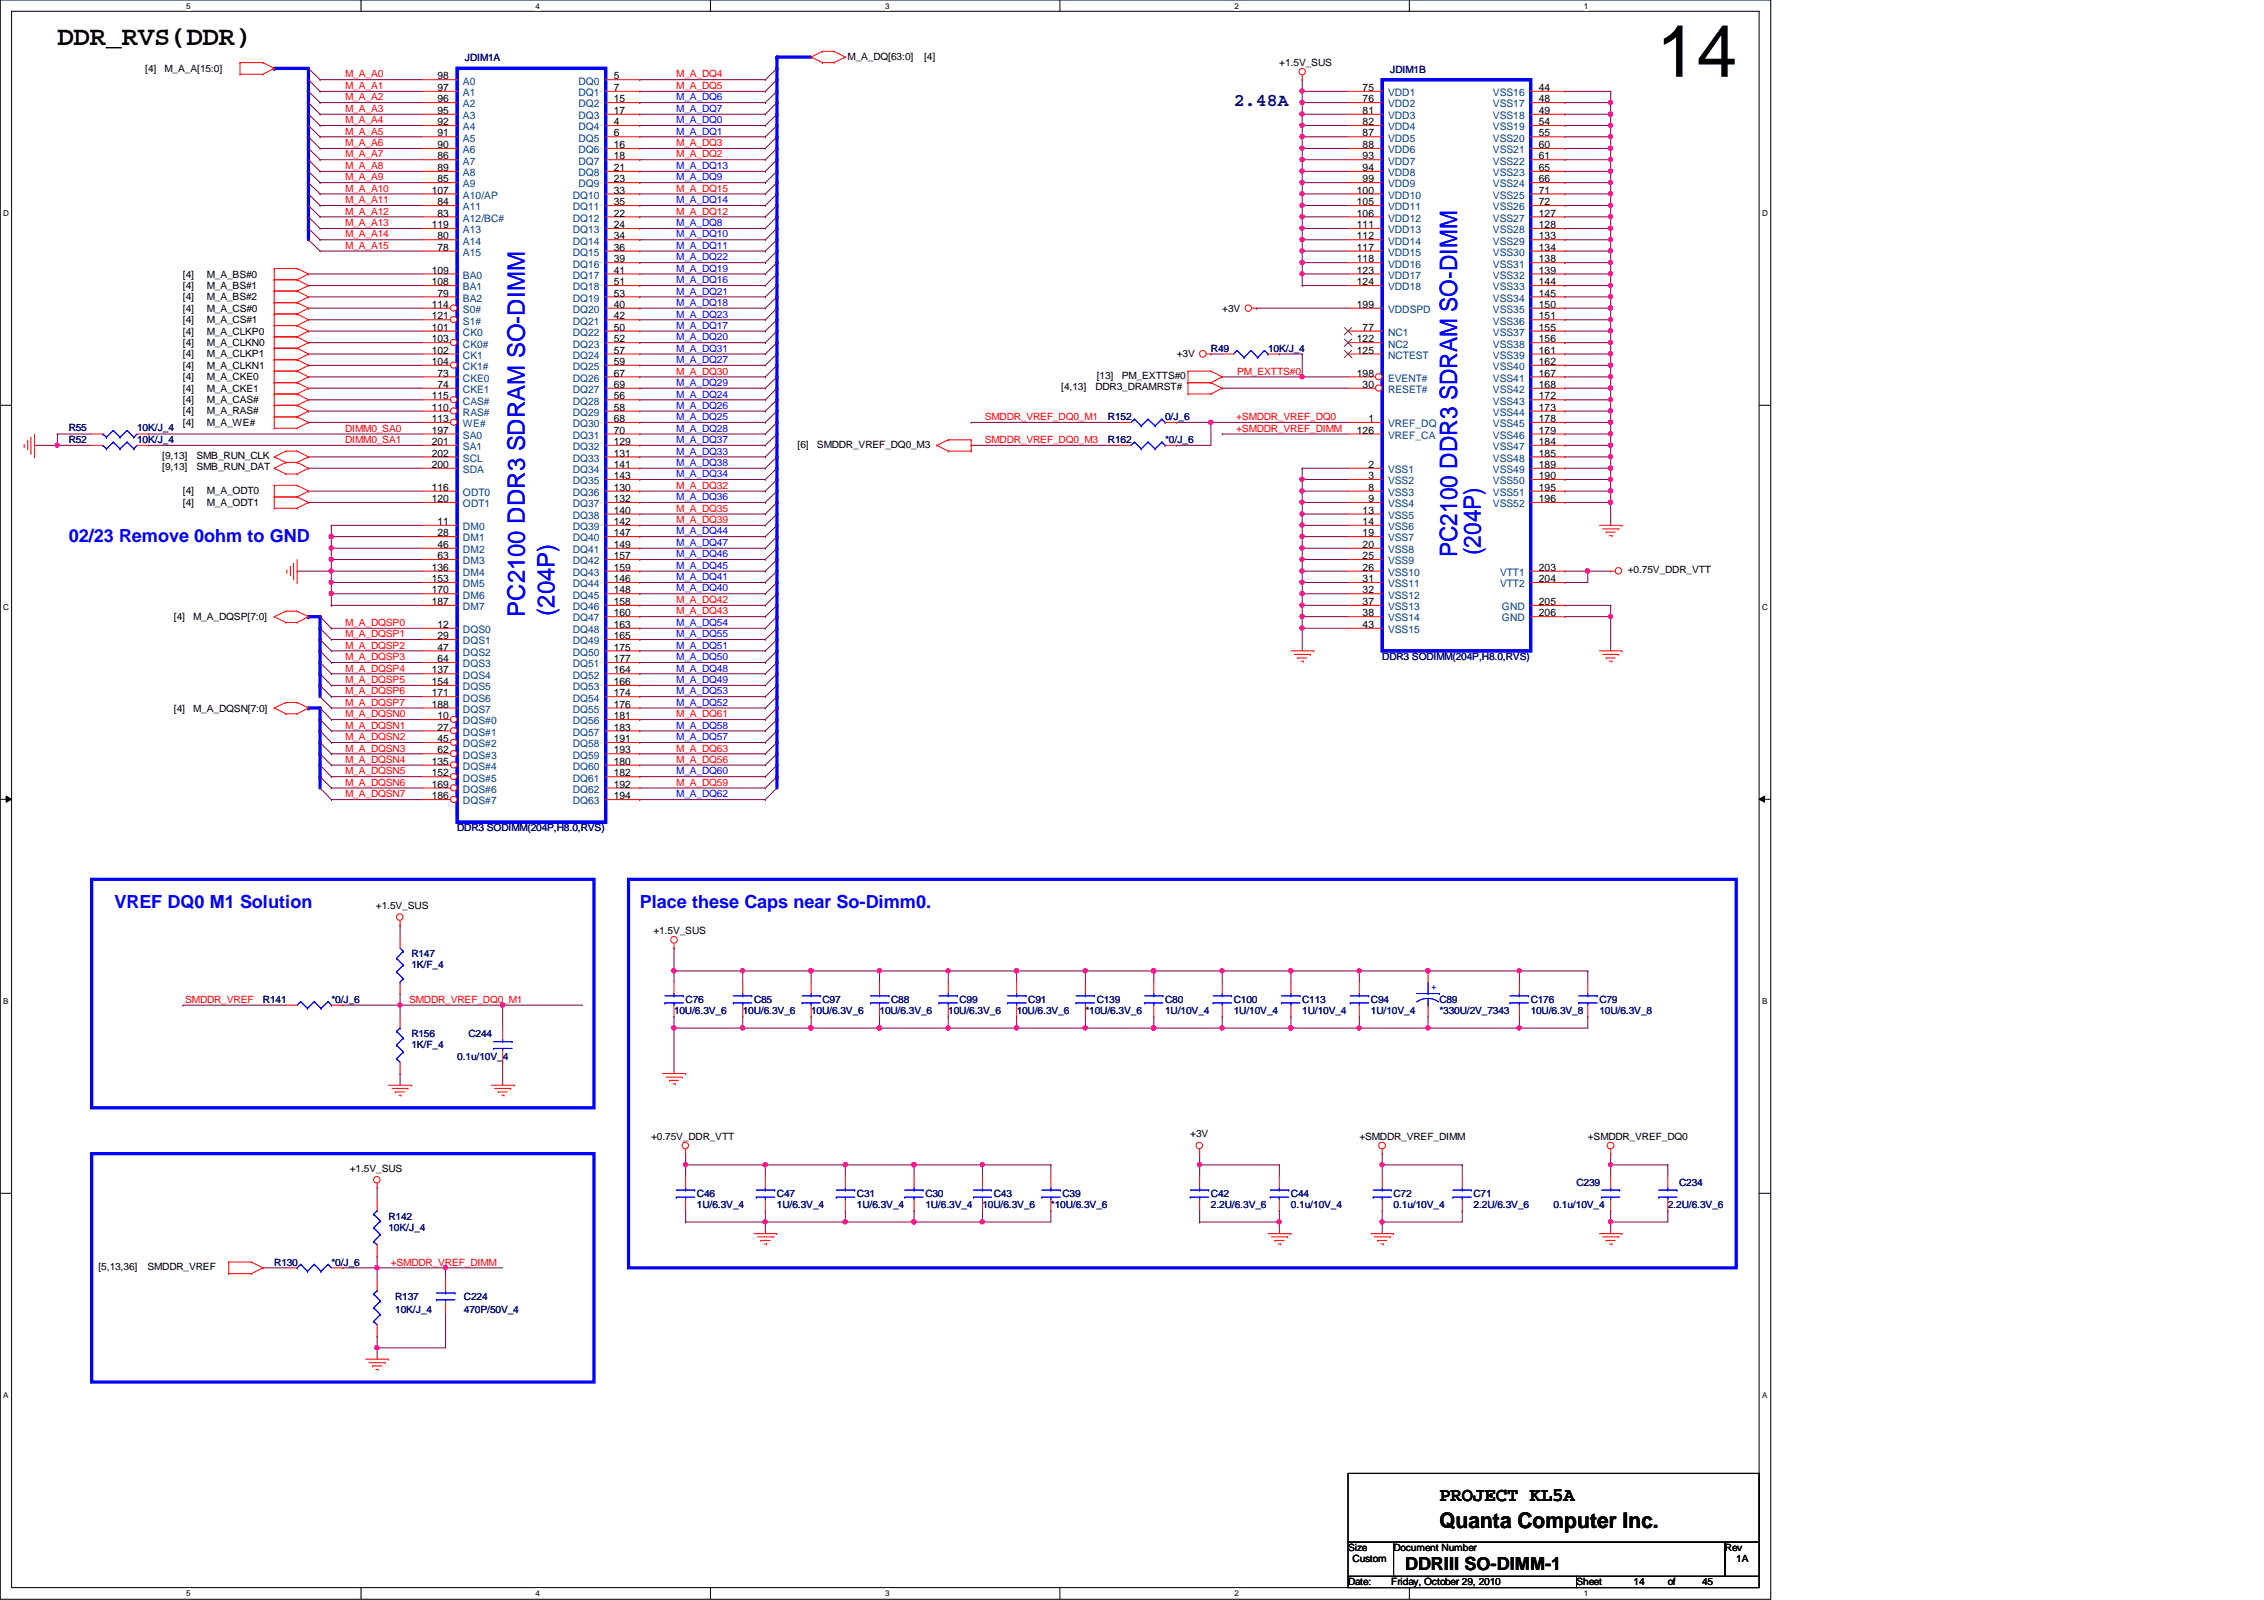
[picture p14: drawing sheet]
<svg xmlns="http://www.w3.org/2000/svg" width="297mm" height="210mm" viewBox="0 0 297 210" stroke-linecap="round" stroke-linejoin="round" font-family="sans-serif">
<defs><g id="words">
<text font-size="9.6" x="217.3" y="10.1">14</text>
<text font-size="3.6" x="7.5" y="5.9">DDR_RVS(DDR)</text>
<g font-size="3.1" fill="#00f">
<text x="191.2" y="73.1" transform="rotate(-90 191.2 73.1)">PC2100 DDR3 SDRAM SO-DIMM</text>
<text x="194.3" y="72.8" transform="rotate(-90 194.3 72.8)">(204P)</text>
<text x="68.9" y="80.9" transform="rotate(-90 68.9 80.9)">PC2100 DDR3 SDRAM SO-DIMM</text>
<text x="72.8" y="80.8" transform="rotate(-90 72.8 80.8)">(204P)</text>
</g>
<text font-size="2.8" x="188.8" y="200.4">Quanta Computer Inc.</text>
<text font-size="2.5" x="188.8" y="196.9">PROJECT KL5A</text>
<text font-size="2.4" fill="#000080" x="161.9" y="13.9">2.48A</text>
<g font-size="2.4" fill="#00f">
<text x="9" y="71.1">02/23 Remove 0ohm to GND</text>
<text x="15" y="119.1">VREF DQ0 M1 Solution</text>
<text x="83.9" y="119.1">Place these Caps near So-Dimm0.</text>
</g>
<text font-size="2.4" x="184.4" y="206">DDRIII SO-DIMM-1</text>
<g font-size="1.4">
<text x="57.4" y="10.4">98</text>
<text x="57.4" y="11.9">97</text>
<text x="80.5" y="10.4">5</text>
<text x="80.5" y="11.9">7</text>
<text x="178.8" y="11.9">75</text>
<text x="201.9" y="11.9">44</text>
<text x="57.4" y="13.4">96</text>
<text x="57.4" y="14.9">95</text>
<text x="57.4" y="16.4">92</text>
<text x="57.4" y="17.9">91</text>
<text x="80.5" y="13.4">15</text>
<text x="80.5" y="14.9">17</text>
<text x="80.5" y="16.4">4</text>
<text x="80.5" y="17.9">6</text>
<text x="178.8" y="13.4">76</text>
<text x="178.8" y="14.9">81</text>
<text x="178.8" y="16.4">82</text>
<text x="178.8" y="17.9">87</text>
<text x="201.9" y="13.4">48</text>
<text x="201.9" y="14.9">49</text>
<text x="201.9" y="16.4">54</text>
<text x="201.9" y="17.9">55</text>
<text x="57.4" y="19.4">90</text>
<text x="57.4" y="20.9">86</text>
<text x="57.4" y="22.4">89</text>
<text x="57.4" y="23.9">85</text>
<text x="80.5" y="19.4">16</text>
<text x="80.5" y="20.9">18</text>
<text x="80.5" y="22.4">21</text>
<text x="80.5" y="23.9">23</text>
<text x="178.8" y="19.4">88</text>
<text x="178.8" y="20.9">93</text>
<text x="178.8" y="22.4">94</text>
<text x="178.8" y="23.9">99</text>
<text x="201.9" y="19.4">60</text>
<text x="201.9" y="20.9">61</text>
<text x="201.9" y="22.4">65</text>
<text x="201.9" y="23.9">66</text>
<text x="56.6" y="25.4">107</text>
<text x="56.6" y="29.9">119</text>
<text x="57.4" y="26.9">84</text>
<text x="57.4" y="28.4">83</text>
<text x="80.5" y="25.4">33</text>
<text x="80.5" y="26.9">35</text>
<text x="80.5" y="28.4">22</text>
<text x="80.5" y="29.9">24</text>
<text x="178" y="25.4">100</text>
<text x="178" y="26.9">105</text>
<text x="178" y="28.4">106</text>
<text x="178" y="29.9">111</text>
<text x="201.9" y="25.4">71</text>
<text x="201.9" y="26.9">72</text>
<text x="201.9" y="28.4">127</text>
<text x="201.9" y="29.9">128</text>
<text x="56.6" y="35.9">109</text>
<text x="57.4" y="31.4">80</text>
<text x="57.4" y="32.9">78</text>
<text x="80.5" y="31.4">34</text>
<text x="80.5" y="32.9">36</text>
<text x="80.5" y="34.4">39</text>
<text x="80.5" y="35.9">41</text>
<text x="178" y="31.4">112</text>
<text x="178" y="32.9">117</text>
<text x="178" y="34.4">118</text>
<text x="178" y="35.9">123</text>
<text x="201.9" y="31.4">133</text>
<text x="201.9" y="32.9">134</text>
<text x="201.9" y="34.4">138</text>
<text x="201.9" y="35.9">139</text>
<text x="56.6" y="37.4">108</text>
<text x="56.6" y="40.4">114</text>
<text x="56.6" y="41.9">121</text>
<text x="57.4" y="38.9">79</text>
<text x="80.5" y="37.4">51</text>
<text x="80.5" y="38.9">53</text>
<text x="80.5" y="40.4">40</text>
<text x="80.5" y="41.9">42</text>
<text x="178" y="37.4">124</text>
<text x="178" y="40.4">199</text>
<text x="201.9" y="37.4">144</text>
<text x="201.9" y="38.9">145</text>
<text x="201.9" y="40.4">150</text>
<text x="201.9" y="41.9">151</text>
<text x="56.6" y="43.4">101</text>
<text x="56.6" y="44.9">103</text>
<text x="56.6" y="46.4">102</text>
<text x="56.6" y="47.9">104</text>
<text x="80.5" y="43.4">50</text>
<text x="80.5" y="44.9">52</text>
<text x="80.5" y="46.4">57</text>
<text x="80.5" y="47.9">59</text>
<text x="178" y="44.9">122</text>
<text x="178" y="46.4">125</text>
<text x="178.8" y="43.4">77</text>
<text x="201.9" y="43.4">155</text>
<text x="201.9" y="44.9">156</text>
<text x="201.9" y="46.4">161</text>
<text x="201.9" y="47.9">162</text>
<text x="56.6" y="52.4">115</text>
<text x="56.6" y="53.9">110</text>
<text x="57.4" y="49.4">73</text>
<text x="57.4" y="50.9">74</text>
<text x="80.5" y="49.4">67</text>
<text x="80.5" y="50.9">69</text>
<text x="80.5" y="52.4">56</text>
<text x="80.5" y="53.9">58</text>
<text x="178" y="49.4">198</text>
<text x="178.8" y="50.9">30</text>
<text x="201.9" y="49.4">167</text>
<text x="201.9" y="50.9">168</text>
<text x="201.9" y="52.4">172</text>
<text x="201.9" y="53.9">173</text>
<text x="56.6" y="55.4">113</text>
<text x="56.6" y="56.9">197</text>
<text x="56.6" y="58.4">201</text>
<text x="56.6" y="59.9">202</text>
<text x="80.5" y="55.4">68</text>
<text x="80.5" y="56.9">70</text>
<text x="80.5" y="58.4">129</text>
<text x="80.5" y="59.9">131</text>
<text x="178" y="56.9">126</text>
<text x="179.5" y="55.4">1</text>
<text x="201.9" y="55.4">178</text>
<text x="201.9" y="56.9">179</text>
<text x="201.9" y="58.4">184</text>
<text x="201.9" y="59.9">185</text>
<text x="56.6" y="61.4">200</text>
<text x="56.6" y="64.4">116</text>
<text x="56.6" y="65.9">120</text>
<text x="80.5" y="61.4">141</text>
<text x="80.5" y="62.9">143</text>
<text x="80.5" y="64.4">130</text>
<text x="80.5" y="65.9">132</text>
<text x="179.5" y="61.4">2</text>
<text x="179.5" y="62.9">3</text>
<text x="179.5" y="64.4">8</text>
<text x="179.5" y="65.9">9</text>
<text x="201.9" y="61.4">189</text>
<text x="201.9" y="62.9">190</text>
<text x="201.9" y="64.4">195</text>
<text x="201.9" y="65.9">196</text>
<text x="57.4" y="68.9">11</text>
<text x="57.4" y="70.4">28</text>
<text x="57.4" y="71.9">46</text>
<text x="80.5" y="67.4">140</text>
<text x="80.5" y="68.9">142</text>
<text x="80.5" y="70.4">147</text>
<text x="80.5" y="71.9">149</text>
<text x="178.8" y="67.4">13</text>
<text x="178.8" y="68.9">14</text>
<text x="178.8" y="70.4">19</text>
<text x="178.8" y="71.9">20</text>
<text x="56.6" y="74.9">136</text>
<text x="56.6" y="76.4">153</text>
<text x="56.6" y="77.9">170</text>
<text x="57.4" y="73.4">63</text>
<text x="80.5" y="73.4">157</text>
<text x="80.5" y="74.9">159</text>
<text x="80.5" y="76.4">146</text>
<text x="80.5" y="77.9">148</text>
<text x="178.8" y="73.4">25</text>
<text x="178.8" y="74.9">26</text>
<text x="178.8" y="76.4">31</text>
<text x="178.8" y="77.9">32</text>
<text x="201.9" y="74.9">203</text>
<text x="201.9" y="76.4">204</text>
<text x="56.6" y="79.4">187</text>
<text x="57.4" y="82.4">12</text>
<text x="57.4" y="83.9">29</text>
<text x="80.5" y="79.4">158</text>
<text x="80.5" y="80.9">160</text>
<text x="80.5" y="82.4">163</text>
<text x="80.5" y="83.9">165</text>
<text x="178.8" y="79.4">37</text>
<text x="178.8" y="80.9">38</text>
<text x="178.8" y="82.4">43</text>
<text x="201.9" y="79.4">205</text>
<text x="201.9" y="80.9">206</text>
<text x="56.6" y="88.3">137</text>
<text x="56.6" y="89.9">154</text>
<text x="57.4" y="85.3">47</text>
<text x="57.4" y="86.9">64</text>
<text x="80.5" y="85.3">175</text>
<text x="80.5" y="86.9">177</text>
<text x="80.5" y="88.3">164</text>
<text x="80.5" y="89.9">166</text>
<text x="56.6" y="91.4">171</text>
<text x="56.6" y="92.8">188</text>
<text x="57.4" y="94.4">10</text>
<text x="57.4" y="95.8">27</text>
<text x="80.5" y="91.4">174</text>
<text x="80.5" y="92.8">176</text>
<text x="80.5" y="94.4">181</text>
<text x="80.5" y="95.8">183</text>
<text x="56.6" y="100.3">135</text>
<text x="56.6" y="101.9">152</text>
<text x="57.4" y="97.4">45</text>
<text x="57.4" y="98.8">62</text>
<text x="80.5" y="97.4">191</text>
<text x="80.5" y="98.8">193</text>
<text x="80.5" y="100.3">180</text>
<text x="80.5" y="101.9">182</text>
<text x="56.6" y="103.3">169</text>
<text x="56.6" y="104.9">186</text>
<text x="80.5" y="103.3">192</text>
<text x="80.5" y="104.9">194</text>
</g>
<g font-size="1.4" fill="#004080">
<text x="60.7" y="11.1">A0</text>
<text x="75.9" y="11.1">DQ0</text>
<text x="60.7" y="12.6">A1</text>
<text x="60.7" y="14.1">A2</text>
<text x="60.7" y="15.6">A3</text>
<text x="60.7" y="17.1">A4</text>
<text x="75.9" y="12.6">DQ1</text>
<text x="75.9" y="14.1">DQ2</text>
<text x="75.9" y="15.6">DQ3</text>
<text x="75.9" y="17.1">DQ4</text>
<text x="182.1" y="12.6">VDD1</text>
<text x="182.1" y="14.1">VDD2</text>
<text x="182.1" y="15.6">VDD3</text>
<text x="182.1" y="17.1">VDD4</text>
<text x="195.9" y="12.6">VSS16</text>
<text x="195.9" y="14.1">VSS17</text>
<text x="195.9" y="15.6">VSS18</text>
<text x="195.9" y="17.1">VSS19</text>
<text x="60.7" y="18.6">A5</text>
<text x="60.7" y="20.1">A6</text>
<text x="60.7" y="21.6">A7</text>
<text x="60.7" y="23.1">A8</text>
<text x="75.9" y="18.6">DQ5</text>
<text x="75.9" y="20.1">DQ6</text>
<text x="75.9" y="21.6">DQ7</text>
<text x="75.9" y="23.1">DQ8</text>
<text x="182.1" y="18.6">VDD5</text>
<text x="182.1" y="20.1">VDD6</text>
<text x="182.1" y="21.6">VDD7</text>
<text x="182.1" y="23.1">VDD8</text>
<text x="195.9" y="18.6">VSS20</text>
<text x="195.9" y="20.1">VSS21</text>
<text x="195.9" y="21.6">VSS22</text>
<text x="195.9" y="23.1">VSS23</text>
<text x="60.7" y="24.6">A9</text>
<text x="60.7" y="26.1">A10/AP</text>
<text x="60.7" y="27.6">A11</text>
<text x="60.7" y="29.1">A12/BC#</text>
<text x="75.1" y="26.1">DQ10</text>
<text x="75.1" y="27.6">DQ11</text>
<text x="75.1" y="29.1">DQ12</text>
<text x="75.9" y="24.6">DQ9</text>
<text x="182.1" y="24.6">VDD9</text>
<text x="182.1" y="26.1">VDD10</text>
<text x="182.1" y="27.6">VDD11</text>
<text x="182.1" y="29.1">VDD12</text>
<text x="195.9" y="24.6">VSS24</text>
<text x="195.9" y="26.1">VSS25</text>
<text x="195.9" y="27.6">VSS26</text>
<text x="195.9" y="29.1">VSS27</text>
<text x="60.7" y="30.6">A13</text>
<text x="60.7" y="32.1">A14</text>
<text x="60.7" y="33.6">A15</text>
<text x="75.1" y="30.6">DQ13</text>
<text x="75.1" y="32.1">DQ14</text>
<text x="75.1" y="33.6">DQ15</text>
<text x="75.1" y="35.1">DQ16</text>
<text x="182.1" y="30.6">VDD13</text>
<text x="182.1" y="32.1">VDD14</text>
<text x="182.1" y="33.6">VDD15</text>
<text x="182.1" y="35.1">VDD16</text>
<text x="195.9" y="30.6">VSS28</text>
<text x="195.9" y="32.1">VSS29</text>
<text x="195.9" y="33.6">VSS30</text>
<text x="195.9" y="35.1">VSS31</text>
<text x="60.7" y="36.6">BA0</text>
<text x="60.7" y="38.1">BA1</text>
<text x="60.7" y="39.6">BA2</text>
<text x="60.7" y="41.1">S0#</text>
<text x="75.1" y="36.6">DQ17</text>
<text x="75.1" y="38.1">DQ18</text>
<text x="75.1" y="39.6">DQ19</text>
<text x="75.1" y="41.1">DQ20</text>
<text x="182.1" y="36.6">VDD17</text>
<text x="182.1" y="38.1">VDD18</text>
<text x="182.1" y="41.1">VDDSPD</text>
<text x="195.9" y="36.6">VSS32</text>
<text x="195.9" y="38.1">VSS33</text>
<text x="195.9" y="39.6">VSS34</text>
<text x="195.9" y="41.1">VSS35</text>
<text x="60.7" y="42.6">S1#</text>
<text x="60.7" y="44.1">CK0</text>
<text x="60.7" y="45.6">CK0#</text>
<text x="60.7" y="47.1">CK1</text>
<text x="75.1" y="42.6">DQ21</text>
<text x="75.1" y="44.1">DQ22</text>
<text x="75.1" y="45.6">DQ23</text>
<text x="75.1" y="47.1">DQ24</text>
<text x="182.1" y="44.1">NC1</text>
<text x="182.1" y="45.6">NC2</text>
<text x="182.1" y="47.1">NCTEST</text>
<text x="195.9" y="42.6">VSS36</text>
<text x="195.9" y="44.1">VSS37</text>
<text x="195.9" y="45.6">VSS38</text>
<text x="195.9" y="47.1">VSS39</text>
<text x="60.7" y="48.6">CK1#</text>
<text x="60.7" y="50.1">CKE0</text>
<text x="60.7" y="51.6">CKE1</text>
<text x="60.7" y="53.1">CAS#</text>
<text x="75.1" y="48.6">DQ25</text>
<text x="75.1" y="50.1">DQ26</text>
<text x="75.1" y="51.6">DQ27</text>
<text x="75.1" y="53.1">DQ28</text>
<text x="182.1" y="50.1">EVENT#</text>
<text x="182.1" y="51.6">RESET#</text>
<text x="195.9" y="48.6">VSS40</text>
<text x="195.9" y="50.1">VSS41</text>
<text x="195.9" y="51.6">VSS42</text>
<text x="195.9" y="53.1">VSS43</text>
<text x="60.7" y="54.6">RAS#</text>
<text x="60.7" y="56">WE#</text>
<text x="60.7" y="57.6">SA0</text>
<text x="60.7" y="59.1">SA1</text>
<text x="75.1" y="54.6">DQ29</text>
<text x="75.1" y="56">DQ30</text>
<text x="75.1" y="57.6">DQ31</text>
<text x="75.1" y="59.1">DQ32</text>
<text x="182.1" y="56">VREF_DQ</text>
<text x="182.1" y="57.6">VREF_CA</text>
<text x="195.9" y="54.6">VSS44</text>
<text x="195.9" y="56">VSS45</text>
<text x="195.9" y="57.6">VSS46</text>
<text x="195.9" y="59.1">VSS47</text>
<text x="60.7" y="60.6">SCL</text>
<text x="60.7" y="62.1">SDA</text>
<text x="60.7" y="65.1">ODT0</text>
<text x="75.1" y="60.6">DQ33</text>
<text x="75.1" y="62.1">DQ34</text>
<text x="75.1" y="63.5">DQ35</text>
<text x="75.1" y="65.1">DQ36</text>
<text x="182.1" y="62.1">VSS1</text>
<text x="182.1" y="63.5">VSS2</text>
<text x="182.1" y="65.1">VSS3</text>
<text x="195.9" y="60.6">VSS48</text>
<text x="195.9" y="62.1">VSS49</text>
<text x="195.9" y="63.5">VSS50</text>
<text x="195.9" y="65.1">VSS51</text>
<text x="60.7" y="66.5">ODT1</text>
<text x="60.7" y="69.6">DM0</text>
<text x="60.7" y="71">DM1</text>
<text x="75.1" y="66.5">DQ37</text>
<text x="75.1" y="68.1">DQ38</text>
<text x="75.1" y="69.6">DQ39</text>
<text x="75.1" y="71">DQ40</text>
<text x="182.1" y="66.5">VSS4</text>
<text x="182.1" y="68.1">VSS5</text>
<text x="182.1" y="69.6">VSS6</text>
<text x="182.1" y="71">VSS7</text>
<text x="195.9" y="66.5">VSS52</text>
<text x="60.7" y="72.6">DM2</text>
<text x="60.7" y="74">DM3</text>
<text x="60.7" y="75.6">DM4</text>
<text x="60.7" y="77">DM5</text>
<text x="75.1" y="72.6">DQ41</text>
<text x="75.1" y="74">DQ42</text>
<text x="75.1" y="75.6">DQ43</text>
<text x="75.1" y="77">DQ44</text>
<text x="182.1" y="72.6">VSS8</text>
<text x="182.1" y="74">VSS9</text>
<text x="182.1" y="75.6">VSS10</text>
<text x="182.1" y="77">VSS11</text>
<text x="196.8" y="75.6">VTT1</text>
<text x="196.8" y="77">VTT2</text>
<text x="60.7" y="78.5">DM6</text>
<text x="60.7" y="80.1">DM7</text>
<text x="60.7" y="83.1">DQS0</text>
<text x="75.1" y="78.5">DQ45</text>
<text x="75.1" y="80.1">DQ46</text>
<text x="75.1" y="81.5">DQ47</text>
<text x="75.1" y="83.1">DQ48</text>
<text x="182.1" y="78.5">VSS12</text>
<text x="182.1" y="80.1">VSS13</text>
<text x="182.1" y="81.5">VSS14</text>
<text x="182.1" y="83.1">VSS15</text>
<text x="197.1" y="80.1">GND</text>
<text x="197.1" y="81.5">GND</text>
<text x="60.7" y="84.5">DQS1</text>
<text x="60.7" y="86">DQS2</text>
<text x="60.7" y="87.5">DQS3</text>
<text x="60.7" y="89">DQS4</text>
<text x="75.1" y="84.5">DQ49</text>
<text x="75.1" y="86">DQ50</text>
<text x="75.1" y="87.5">DQ51</text>
<text x="75.1" y="89">DQ52</text>
<text x="60.7" y="90.6">DQS5</text>
<text x="60.7" y="92">DQS6</text>
<text x="60.7" y="93.5">DQS7</text>
<text x="60.7" y="95">DQS#0</text>
<text x="75.1" y="90.6">DQ53</text>
<text x="75.1" y="92">DQ54</text>
<text x="75.1" y="93.5">DQ55</text>
<text x="75.1" y="95">DQ56</text>
<text x="60.7" y="96.5">DQS#1</text>
<text x="60.7" y="98">DQS#2</text>
<text x="60.7" y="99.5">DQS#3</text>
<text x="60.7" y="101">DQS#4</text>
<text x="75.1" y="96.5">DQ57</text>
<text x="75.1" y="98">DQ58</text>
<text x="75.1" y="99.5">DQ59</text>
<text x="75.1" y="101">DQ60</text>
<text x="60.7" y="102.5">DQS#5</text>
<text x="60.7" y="104">DQS#6</text>
<text x="60.7" y="105.5">DQS#7</text>
<text x="75.1" y="102.5">DQ61</text>
<text x="75.1" y="104">DQ62</text>
<text x="75.1" y="105.5">DQ63</text>
</g>
<g font-size="1.3">
<text x="19" y="9.4">[4]</text>
<text x="21.6" y="9.4">M_A_A[15:0]</text>
<text x="111.2" y="7.9">M_A_DQ[63:0]</text>
<text x="121.2" y="7.9">[4]</text>
<text x="167.8" y="8.7">+1.5V_SUS</text>
<text x="24" y="36.4">[4]</text>
<text x="24" y="37.9">[4]</text>
<text x="24" y="39.4">[4]</text>
<text x="24" y="40.9">[4]</text>
<text x="27.1" y="36.4">M_A_BS#0</text>
<text x="27.1" y="37.9">M_A_BS#1</text>
<text x="27.1" y="39.4">M_A_BS#2</text>
<text x="27.1" y="40.9">M_A_CS#0</text>
<text x="160.4" y="40.9">+3V</text>
<text x="24" y="42.4">[4]</text>
<text x="24" y="43.9">[4]</text>
<text x="24" y="45.4">[4]</text>
<text x="24" y="46.9">[4]</text>
<text x="27.1" y="42.4">M_A_CS#1</text>
<text x="27.1" y="43.9">M_A_CLKP0</text>
<text x="27.1" y="45.4">M_A_CLKN0</text>
<text x="27.1" y="46.9">M_A_CLKP1</text>
<text x="154.4" y="46.9">+3V</text>
<text x="24" y="48.4">[4]</text>
<text x="24" y="49.9">[4]</text>
<text x="24" y="51.4">[4]</text>
<text x="24" y="52.9">[4]</text>
<text x="27.1" y="48.4">M_A_CLKN1</text>
<text x="27.1" y="49.9">M_A_CKE0</text>
<text x="27.1" y="51.4">M_A_CKE1</text>
<text x="27.1" y="52.9">M_A_CAS#</text>
<text x="139.2" y="51.2">[4,13]</text>
<text x="143.7" y="51.2">DDR3_DRAMRST#</text>
<text x="143.9" y="49.7">[13]</text>
<text x="147.2" y="49.7">PM_EXTTS#0</text>
<text x="24" y="54.4">[4]</text>
<text x="24" y="55.9">[4]</text>
<text x="27.1" y="54.4">M_A_RAS#</text>
<text x="27.1" y="55.9">M_A_WE#</text>
<text x="104.6" y="58.7">[6]</text>
<text x="107.2" y="58.7">SMDDR_VREF_DQ0_M3</text>
<text x="21.3" y="60.2">[9,13]</text>
<text x="21.3" y="61.7">[9,13]</text>
<text x="24" y="64.9">[4]</text>
<text x="25.8" y="60.2">SMB_RUN_CLK</text>
<text x="25.8" y="61.7">SMB_RUN_DAT</text>
<text x="27.1" y="64.9">M_A_ODT0</text>
<text x="24" y="66.4">[4]</text>
<text x="27.1" y="66.4">M_A_ODT1</text>
<text x="213.6" y="75.2">+0.75V_DDR_VTT</text>
<text x="22.8" y="81.4">[4]</text>
<text x="25.4" y="81.4">M_A_DQSP[7:0]</text>
<text x="22.8" y="93.3">[4]</text>
<text x="25.4" y="93.3">M_A_DQSN[7:0]</text>
<text x="49.3" y="119.3">+1.5V_SUS</text>
<text x="85.7" y="122.6">+1.5V_SUS</text>
<text x="85.4" y="149.5">+0.75V_DDR_VTT</text>
<text x="156.2" y="149.2">+3V</text>
<text x="178.3" y="149.5">+SMDDR_VREF_DIMM</text>
<text x="208.3" y="149.5">+SMDDR_VREF_DQ0</text>
<text x="45.9" y="153.7">+1.5V_SUS</text>
<text x="12.9" y="166.6">[5,13,36]</text>
<text x="19.3" y="166.6">SMDDR_VREF</text>
<text x="176.9" y="203.5">Size</text>
<text x="182.8" y="203.5">Document Number</text>
<text x="226.3" y="203.5">Rev</text>
<text x="176.9" y="208">Date:</text>
<text x="177.5" y="205">Custom</text>
<text x="182.5" y="208">Friday, October 29, 2010</text>
<text x="206.8" y="208">Sheet</text>
<text x="214.3" y="208">14</text>
<text x="218.8" y="208">of</text>
<text x="223.3" y="208">45</text>
<text x="227.8" y="205">1A</text>
</g>
<g font-size="1.3" fill="#f00">
<text x="45.3" y="10.2">M_A_A0</text>
<text x="45.3" y="11.7">M_A_A1</text>
<text x="88.7" y="10.2">M_A_DQ4</text>
<text x="88.7" y="11.7">M_A_DQ5</text>
<text x="45.3" y="17.7">M_A_A5</text>
<text x="45.3" y="16.2">M_A_A4</text>
<text x="45.3" y="13.2">M_A_A2</text>
<text x="45.3" y="14.7">M_A_A3</text>
<text x="45.3" y="23.7">M_A_A9</text>
<text x="45.3" y="22.2">M_A_A8</text>
<text x="45.3" y="20.7">M_A_A7</text>
<text x="45.3" y="19.2">M_A_A6</text>
<text x="88.7" y="19.2">M_A_DQ3</text>
<text x="88.7" y="20.7">M_A_DQ2</text>
<text x="45.3" y="29.7">M_A_A13</text>
<text x="45.3" y="28.2">M_A_A12</text>
<text x="45.3" y="26.7">M_A_A11</text>
<text x="45.3" y="25.1">M_A_A10</text>
<text x="88.7" y="25.1">M_A_DQ15</text>
<text x="88.7" y="28.2">M_A_DQ12</text>
<text x="45.3" y="32.6">M_A_A15</text>
<text x="45.3" y="31.2">M_A_A14</text>
<text x="88.7" y="49.1">M_A_DQ30</text>
<text x="162.3" y="49.1">PM_EXTTS#0</text>
<text x="45.3" y="56.6">DIMM0_SA0</text>
<text x="45.3" y="58.1">DIMM0_SA1</text>
<text x="129.2" y="55.1">SMDDR_VREF_DQ0_M1</text>
<text x="129.2" y="58.1">SMDDR_VREF_DQ0_M3</text>
<text x="162.2" y="56.6">+SMDDR_VREF_DIMM</text>
<text x="162.2" y="55.1">+SMDDR_VREF_DQ0</text>
<text x="88.7" y="64.1">M_A_DQ32</text>
<text x="88.7" y="67.1">M_A_DQ35</text>
<text x="88.7" y="68.6">M_A_DQ39</text>
<text x="45.3" y="82.1">M_A_DQSP0</text>
<text x="45.3" y="83.6">M_A_DQSP1</text>
<text x="88.7" y="79.1">M_A_DQ42</text>
<text x="88.7" y="80.6">M_A_DQ43</text>
<text x="45.3" y="85.1">M_A_DQSP2</text>
<text x="45.3" y="86.6">M_A_DQSP3</text>
<text x="45.3" y="88.1">M_A_DQSP4</text>
<text x="45.3" y="89.6">M_A_DQSP5</text>
<text x="45.3" y="91.1">M_A_DQSP6</text>
<text x="45.3" y="92.6">M_A_DQSP7</text>
<text x="45.3" y="94.1">M_A_DQSN0</text>
<text x="45.3" y="95.6">M_A_DQSN1</text>
<text x="88.7" y="94.1">M_A_DQ61</text>
<text x="45.3" y="97.1">M_A_DQSN2</text>
<text x="45.3" y="98.6">M_A_DQSN3</text>
<text x="45.3" y="100.1">M_A_DQSN4</text>
<text x="45.3" y="101.6">M_A_DQSN5</text>
<text x="88.7" y="98.6">M_A_DQ63</text>
<text x="88.7" y="100.1">M_A_DQ56</text>
<text x="45.3" y="103.1">M_A_DQSN6</text>
<text x="45.3" y="104.6">M_A_DQSN7</text>
<text x="88.7" y="103.1">M_A_DQ59</text>
<text x="24.3" y="131.6">SMDDR_VREF</text>
<text x="53.7" y="131.6">SMDDR_VREF_DQ0_M1</text>
<text x="51.3" y="166">+SMDDR_VREF_DIMM</text>
</g>
<g font-size="1.3" fill="#000080">
<text x="61" y="8">JDIM1A</text>
<text x="182.4" y="9.6">JDIM1B</text>
<text x="158.9" y="46.1">R49</text>
<text x="166.4" y="46.1">10K/J_4</text>
<text x="9" y="56.6">R55</text>
<text x="9" y="58.1">R52</text>
<text x="18" y="56.6">10K/J_4</text>
<text x="18" y="58.1">10K/J_4</text>
<text x="145.4" y="58.1">R162</text>
<text x="145.4" y="55.1">R152</text>
<text x="152.9" y="58.1">*0/J_6</text>
<text x="152.9" y="55.1">0/J_6</text>
<text x="181.4" y="86.6">DDR3 SODIMM(204P,H8.0,RVS)</text>
<text x="60" y="109.1">DDR3 SODIMM(204P,H8.0,RVS)</text>
<text x="54" y="125.6">R147</text>
<text x="34.5" y="131.5">R141</text>
<text x="43.5" y="131.5">*0/J_6</text>
<text x="54" y="127">1K/F_4</text>
<text x="90" y="131.5">C76</text>
<text x="98.9" y="131.5">C85</text>
<text x="107.9" y="131.5">C97</text>
<text x="116.9" y="131.5">C88</text>
<text x="125.9" y="131.5">C99</text>
<text x="134.9" y="131.5">C91</text>
<text x="143.9" y="131.5">C139</text>
<text x="152.9" y="131.5">C80</text>
<text x="161.9" y="131.5">C100</text>
<text x="170.9" y="131.5">C113</text>
<text x="179.9" y="131.5">C94</text>
<text x="188.8" y="131.5">C89</text>
<text x="200.8" y="131.5">C176</text>
<text x="209.8" y="131.5">C79</text>
<text x="54" y="136.1">R156</text>
<text x="54" y="137.5">1K/F_4</text>
<text x="61.5" y="136.1">C244</text>
<text x="88.4" y="133.1">10U/6.3V_6</text>
<text x="97.4" y="133.1">10U/6.3V_6</text>
<text x="106.4" y="133.1">10U/6.3V_6</text>
<text x="115.4" y="133.1">10U/6.3V_6</text>
<text x="124.4" y="133.1">10U/6.3V_6</text>
<text x="133.4" y="133.1">10U/6.3V_6</text>
<text x="142.4" y="133.1">*10U/6.3V_6</text>
<text x="152.9" y="133.1">1U/10V_4</text>
<text x="161.9" y="133.1">1U/10V_4</text>
<text x="170.9" y="133.1">1U/10V_4</text>
<text x="179.9" y="133.1">1U/10V_4</text>
<text x="188.8" y="133.1">*330U/2V_7343</text>
<text x="200.8" y="133.1">10U/6.3V_8</text>
<text x="209.8" y="133.1">10U/6.3V_8</text>
<text x="60" y="139">0.1u/10V_4</text>
<text x="206.8" y="155.5">C239</text>
<text x="220.3" y="155.5">C234</text>
<text x="51" y="160">R142</text>
<text x="51" y="161.5">10K/J_4</text>
<text x="91.4" y="157">C46</text>
<text x="91.4" y="158.5">1U/6.3V_4</text>
<text x="101.9" y="157">C47</text>
<text x="101.9" y="158.5">1U/6.3V_4</text>
<text x="112.4" y="157">C31</text>
<text x="112.4" y="158.5">1U/6.3V_4</text>
<text x="121.4" y="157">C30</text>
<text x="121.4" y="158.5">1U/6.3V_4</text>
<text x="128.9" y="158.5">10U/6.3V_6</text>
<text x="130.4" y="157">C43</text>
<text x="137.9" y="158.5">*10U/6.3V_6</text>
<text x="139.4" y="157">C39</text>
<text x="158.9" y="157">C42</text>
<text x="158.9" y="158.5">2.2U/6.3V_6</text>
<text x="169.4" y="157">C44</text>
<text x="169.4" y="158.5">0.1u/10V_4</text>
<text x="182.8" y="157">C72</text>
<text x="182.8" y="158.5">0.1u/10V_4</text>
<text x="193.3" y="157">C71</text>
<text x="193.3" y="158.5">2.2U/6.3V_6</text>
<text x="203.8" y="158.5">0.1u/10V_4</text>
<text x="218.8" y="158.5">2.2U/6.3V_6</text>
<text x="36" y="166">R130</text>
<text x="43.5" y="166">*0/J_6</text>
<text x="51.9" y="170.5">R137</text>
<text x="51.9" y="172.3">10K/J_4</text>
<text x="60.9" y="170.5">C224</text>
<text x="60.9" y="172.3">470P/50V_4</text>
</g>
<g font-size="1.3" fill="#00f">
<text x="88.7" y="14.7">M_A_DQ7</text>
<text x="88.7" y="13.2">M_A_DQ6</text>
<text x="88.7" y="16.2">M_A_DQ0</text>
<text x="88.7" y="17.7">M_A_DQ1</text>
<text x="88.7" y="22.2">M_A_DQ13</text>
<text x="88.7" y="23.7">M_A_DQ9</text>
<text x="88.7" y="29.7">M_A_DQ8</text>
<text x="88.7" y="26.7">M_A_DQ14</text>
<text x="88.7" y="31.2">M_A_DQ10</text>
<text x="88.7" y="32.6">M_A_DQ11</text>
<text x="88.7" y="34.2">M_A_DQ22</text>
<text x="88.7" y="35.6">M_A_DQ19</text>
<text x="88.7" y="40.1">M_A_DQ18</text>
<text x="88.7" y="41.7">M_A_DQ23</text>
<text x="88.7" y="37.2">M_A_DQ16</text>
<text x="88.7" y="38.7">M_A_DQ21</text>
<text x="88.7" y="43.1">M_A_DQ17</text>
<text x="88.7" y="44.7">M_A_DQ20</text>
<text x="88.7" y="46.1">M_A_DQ31</text>
<text x="88.7" y="47.6">M_A_DQ27</text>
<text x="88.7" y="52.2">M_A_DQ24</text>
<text x="88.7" y="53.6">M_A_DQ26</text>
<text x="88.7" y="50.6">M_A_DQ29</text>
<text x="88.7" y="58.1">M_A_DQ37</text>
<text x="88.7" y="59.6">M_A_DQ33</text>
<text x="88.7" y="55.1">M_A_DQ25</text>
<text x="88.7" y="56.6">M_A_DQ28</text>
<text x="88.7" y="65.6">M_A_DQ36</text>
<text x="88.7" y="61.1">M_A_DQ38</text>
<text x="88.7" y="62.6">M_A_DQ34</text>
<text x="88.7" y="70.1">M_A_DQ44</text>
<text x="88.7" y="71.6">M_A_DQ47</text>
<text x="88.7" y="76.1">M_A_DQ41</text>
<text x="88.7" y="77.6">M_A_DQ40</text>
<text x="88.7" y="73.1">M_A_DQ46</text>
<text x="88.7" y="74.6">M_A_DQ45</text>
<text x="88.7" y="82.1">M_A_DQ54</text>
<text x="88.7" y="83.6">M_A_DQ55</text>
<text x="88.7" y="88.1">M_A_DQ48</text>
<text x="88.7" y="89.6">M_A_DQ49</text>
<text x="88.7" y="85.1">M_A_DQ51</text>
<text x="88.7" y="86.6">M_A_DQ50</text>
<text x="88.7" y="91.1">M_A_DQ53</text>
<text x="88.7" y="92.6">M_A_DQ52</text>
<text x="88.7" y="95.6">M_A_DQ58</text>
<text x="88.7" y="101.6">M_A_DQ60</text>
<text x="88.7" y="97.1">M_A_DQ57</text>
<text x="88.7" y="104.6">M_A_DQ62</text>
<text x="187.8" y="129.9">+</text>
</g>
<g font-size="1.1">
<text x="24.4" y="1.1">5</text>
<text x="70.3" y="1.1">4</text>
<text x="116.1" y="1.1">3</text>
<text x="162" y="1.1">2</text>
<text x="207.8" y="1.1">1</text>
<text x=".4" y="28.3">D</text>
<text x="231.2" y="28.3">D</text>
<text x=".4" y="80">C</text>
<text x="231.2" y="80">C</text>
<text x=".4" y="131.7">B</text>
<text x="231.2" y="131.7">B</text>
<text x=".4" y="183.3">A</text>
<text x="231.2" y="183.3">A</text>
<text x="24.4" y="209.4">5</text>
<text x="70.3" y="209.4">4</text>
<text x="116.1" y="209.4">3</text>
<text x="162" y="209.4">2</text>
<text x="207.8" y="209.4">1</text>
</g>
</g></defs>
<path d="M0 0h232.3v209.8h-232.3zM1.5 1.5h229.3v206.8h-229.3z" fill="none" stroke="#000" stroke-width=".13"/>
<g fill="#fff">
<path d="M24.4 .2h.6v1.2h-.6z"/>
<path d="M24.4 208.4h.6v1.2h-.6z"/>
</g>
<path d="M47.4 0v1.5M47.4 208.3v1.5" fill="none" stroke="#000" stroke-width=".13"/>
<g fill="#fff">
<path d="M70.3 .2h.6v1.2h-.6z"/>
<path d="M70.3 208.4h.6v1.2h-.6z"/>
</g>
<path d="M93.2 0v1.5M93.2 208.3v1.5" fill="none" stroke="#000" stroke-width=".13"/>
<g fill="#fff">
<path d="M116.1 .2h.6v1.2h-.6z"/>
<path d="M116.1 208.4h.6v1.2h-.6z"/>
</g>
<path d="M139.1 0v1.5M139.1 208.3v1.5" fill="none" stroke="#000" stroke-width=".13"/>
<g fill="#fff">
<path d="M162 .2h.6v1.2h-.6z"/>
<path d="M162 208.4h.6v1.2h-.6z"/>
</g>
<path d="M184.9 0v1.5M184.9 208.3v1.5" fill="none" stroke="#000" stroke-width=".13"/>
<g fill="#fff">
<path d="M207.8 .2h.6v1.2h-.6z"/>
<path d="M207.8 208.4h.6v1.2h-.6z"/>
<path d="M.4 27.3h.8v1.2h-.8z"/>
<path d="M231.2 27.3h.7v1.2h-.7z"/>
<path d="M.4 79h.8v1.2h-.8z"/>
<path d="M231.2 79h.7v1.2h-.7z"/>
</g>
<path d="M0 53.2h1.5M230.8 53.2h1.5" fill="none" stroke="#000" stroke-width=".13"/>
<g fill="#fff">
<path d="M.4 130.7h.7v1.2h-.7z"/>
<path d="M231.2 130.7h.7v1.2h-.7z"/>
</g>
<path d="M0 104.9h1.5M.8 104.4l.7 .5-.7 .3zM230.8 104.9l.7-.5v.8zM230.8 104.9h1.5" fill="none" stroke="#000" stroke-width=".13"/>
<path d="M.8 104.4l.7 .5-.7 .3zM230.8 104.9l.7-.5v.8z" fill="#000"/>
<g fill="#fff">
<path d="M.4 182.4h.7v1.2h-.7z"/>
<path d="M231.2 182.4h.7v1.2h-.7z"/>
</g>
<path d="M0 156.5h1.5M230.8 156.5h1.5" fill="none" stroke="#000" stroke-width=".13"/>
<g fill="none" stroke="#800040" stroke-width=".13">
<path d="M42 10.5h.1M42 19.5h.1M42 17.9h.1M42 16.5h.1M42 13.5h.1M42 15h.1M42 12h.1M42 10.5h13.5M42 19.5h13.5M42 17.9h13.5M42 16.5h13.5M42 13.5h13.5"/>
<path d="M42 15h13.5M42 12h13.5M42 32.9h.1M42 31.5h.1M42 30h.1M42 28.4h.1M42 27h.1M42 25.4h.1M42 24h.1M42 22.5h.1M42 21h.1M42 32.9h13.5"/>
<path d="M42 31.5h13.5M42 30h13.5M42 28.4h13.5M42 27h13.5M42 25.4h13.5M42 24h13.5M42 22.5h13.5M42 21h13.5"/>
</g>
<path d="M36 9h4.5" fill="none" stroke="#00f" stroke-width=".42"/>
<circle cx="36" cy="9" r=".21" fill="#00f"/>
<g fill="none" stroke="#800040" stroke-width=".13">
<path d="M40.5 35.9h.1M40.5 38.9h.1M40.5 37.5h.1M40.5 35.9h15M40.5 38.9h15M40.5 37.5h15M40.5 55.4h.1M40.5 53.9h.1M40.5 52.5h.1M40.5 50.9h.1M40.5 49.4h.1M40.5 47.9h.1"/>
<path d="M40.5 46.4h.1M40.5 45h.1M40.5 43.4h.1M40.5 42h.1M40.5 40.4h.1M40.5 59.9h.1M40.5 55.4h15M40.5 53.9h15M40.5 52.5h15M40.5 50.9h15M40.5 49.4h15M40.5 47.9h15"/>
<path d="M40.5 46.4h15M40.5 45h15M40.5 43.4h15M40.5 42h15M40.5 40.4h15M40.5 59.9h15M40.5 61.4h.1M40.5 64.4h.1M40.5 65.9h.1M40.5 61.4h15M40.5 64.4h15M40.5 65.9h15"/>
<path d="M43.5 68.9h.1M43.5 70.4h.1M43.5 68.9h12M43.5 70.4h12"/>
</g>
<circle cx="43.4" cy="70.4" r=".29" fill="#f0f"/>
<circle cx="43.4" cy="70.4" r=".29" fill="none" stroke="#f0f" stroke-width=".13"/>
<path d="M43.5 71.9h.1M43.5 71.9h12" fill="none" stroke="#800040" stroke-width=".13"/>
<circle cx="43.4" cy="71.9" r=".29" fill="#f0f"/>
<circle cx="43.4" cy="71.9" r=".29" fill="none" stroke="#f0f" stroke-width=".13"/>
<path d="M43.5 73.4h.1M43.5 74.9h.1M43.5 76.4h.1M43.5 73.4h12M43.5 74.9h12M43.5 76.4h12" fill="none" stroke="#800040" stroke-width=".13"/>
<circle cx="43.4" cy="76.4" r=".29" fill="#f0f"/>
<circle cx="43.4" cy="76.4" r=".29" fill="none" stroke="#f0f" stroke-width=".13"/>
<g fill="none" stroke="#800040" stroke-width=".13">
<path d="M43.5 77.9h.1M43.5 79.4h.1M43.5 77.9h12M43.5 79.4h12M43.5 82.4h.1M43.5 83.9h.1M43.5 85.4h.1M43.5 86.9h.1M43.5 88.4h.1M43.5 89.9h.1M43.5 91.4h.1M43.5 92.9h.1"/>
<path d="M43.5 94.4h.1M43.5 95.9h.1M43.5 97.4h.1M43.5 98.9h.1M43.5 82.4h12M43.5 83.9h12M43.5 85.4h12M43.5 86.9h12M43.5 88.4h12M43.5 89.9h12M43.5 91.4h12M43.5 92.9h12"/>
<path d="M43.5 94.4h12M43.5 95.9h12M43.5 97.4h12M43.5 98.9h12M43.5 100.4h.1M43.5 101.9h.1M43.5 103.4h.1M43.5 104.9h.1M43.5 100.4h12M43.5 101.9h12M43.5 103.4h12M43.5 104.9h12"/>
</g>
<path d="M40.5 92.9h1.5" fill="none" stroke="#00f" stroke-width=".42"/>
<circle cx="40.5" cy="92.9" r=".21" fill="#00f"/>
<path d="M40.5 80.9h1.5" fill="none" stroke="#00f" stroke-width=".42"/>
<circle cx="40.5" cy="80.9" r=".21" fill="#00f"/>
<g fill="none" stroke="#800040" stroke-width=".13">
<path d="M83.9 10.5h.1M83.9 12h.1M83.9 19.5h.1M83.9 10.5h16.5M83.9 12h16.5M83.9 19.5h16.5M83.9 21h.1M83.9 25.4h.1M83.9 28.4h.1M83.9 21h16.5M83.9 25.4h16.5M83.9 28.4h16.5"/>
<path d="M83.9 49.4h.1M83.9 49.4h16.5M83.9 64.4h.1M83.9 67.4h.1M83.9 68.9h.1M83.9 79.4h.1M83.9 64.4h16.5M83.9 67.4h16.5M83.9 68.9h16.5M83.9 79.4h16.5M83.9 80.9h.1M83.9 94.4h.1"/>
<path d="M83.9 98.9h.1M83.9 80.9h16.5M83.9 94.4h16.5M83.9 98.9h16.5M83.9 100.4h.1M83.9 103.4h.1M83.9 100.4h16.5M83.9 103.4h16.5"/>
</g>
<path d="M101.9 7.5h4.5" fill="none" stroke="#00f" stroke-width=".42"/>
<circle cx="101.9" cy="7.5" r=".21" fill="#00f"/>
<path d="M7.5 56.9h.1M7.5 58.4h.1M7.5 58.4h4.5M7.5 56.9v1.5M19.5 56.9h.1M19.5 58.4h.1M19.5 56.9h36M19.5 58.4h36" fill="none" stroke="#800040" stroke-width=".13"/>
<circle cx="7.5" cy="58.4" r=".29" fill="#f0f"/>
<circle cx="7.5" cy="58.4" r=".29" fill="none" stroke="#f0f" stroke-width=".13"/>
<path d="M170.9 37.5h.1M170.9 35.9h.1M170.9 32.9h.1M170.9 30h.1M170.9 37.5h6M170.9 30v1.5M170.9 35.9v1.6M170.9 32.9h6M4.5 58.4h.1M4.5 58.4h3M7.5 56.9h.1M7.5 56.9h4.5" fill="none" stroke="#800040" stroke-width=".13"/>
<circle cx="170.8" cy="29.9" r=".29" fill="#f0f"/>
<circle cx="170.8" cy="29.9" r=".29" fill="none" stroke="#f0f" stroke-width=".13"/>
<path d="M170.9 13.5h.1M170.9 16.5h.1M170.9 13.5h6M170.9 16.5h6M170.9 28.4h.1M170.9 27h.1M170.9 25.4h.1M170.9 28.4h6M170.9 27h6M170.9 25.4h6" fill="none" stroke="#800040" stroke-width=".13"/>
<circle cx="170.8" cy="16.4" r=".29" fill="#f0f"/>
<circle cx="170.8" cy="16.4" r=".29" fill="none" stroke="#f0f" stroke-width=".13"/>
<path d="M170.9 17.9h.1M170.9 17.9h6M205.3 12h.1M205.3 12h6M170.9 22.5h.1M170.9 21h.1M170.9 22.5h6M170.9 21h6M211.3 22.5h.1M211.3 22.5v1.5" fill="none" stroke="#800040" stroke-width=".13"/>
<circle cx="211.3" cy="22.5" r=".29" fill="#f0f"/>
<circle cx="211.3" cy="22.5" r=".29" fill="none" stroke="#f0f" stroke-width=".13"/>
<path d="M205.3 17.9h.1M205.3 17.9h6M205.3 34.5h.1M205.3 34.5h6" fill="none" stroke="#800040" stroke-width=".13"/>
<circle cx="211.3" cy="17.9" r=".29" fill="#f0f"/>
<circle cx="211.3" cy="17.9" r=".29" fill="none" stroke="#f0f" stroke-width=".13"/>
<path d="M205.3 16.5h.1M205.3 16.5h6M205.3 28.4h.1M205.3 28.4h6M205.3 40.4h.1M205.3 40.4h6M211.3 50.9h.1M211.3 50.9v1.6" fill="none" stroke="#800040" stroke-width=".13"/>
<circle cx="211.3" cy="52.4" r=".29" fill="#f0f"/>
<circle cx="211.3" cy="52.4" r=".29" fill="none" stroke="#f0f" stroke-width=".13"/>
<circle cx="211.3" cy="50.9" r=".29" fill="#f0f"/>
<circle cx="211.3" cy="50.9" r=".29" fill="none" stroke="#f0f" stroke-width=".13"/>
<path d="M205.3 43.4h.1M205.3 43.4h6M211.3 55.4h.1M211.3 55.4v1.5" fill="none" stroke="#800040" stroke-width=".13"/>
<circle cx="211.3" cy="56.9" r=".29" fill="#f0f"/>
<circle cx="211.3" cy="56.9" r=".29" fill="none" stroke="#f0f" stroke-width=".13"/>
<circle cx="211.3" cy="55.4" r=".29" fill="#f0f"/>
<circle cx="211.3" cy="55.4" r=".29" fill="none" stroke="#f0f" stroke-width=".13"/>
<path d="M205.3 37.5h.1M205.3 37.5h6M205.3 49.4h.1M205.3 49.4h6M205.3 64.4h.1M205.3 64.4h6M211.3 65.9h.1M211.3 65.9v3" fill="none" stroke="#800040" stroke-width=".13"/>
<circle cx="211.3" cy="65.9" r=".29" fill="#f0f"/>
<circle cx="211.3" cy="65.9" r=".29" fill="none" stroke="#f0f" stroke-width=".13"/>
<path d="M211.3 25.4h.1M211.3 25.4v1.6M205.3 53.9h.1M205.3 53.9h6" fill="none" stroke="#800040" stroke-width=".13"/>
<circle cx="211.3" cy="25.4" r=".29" fill="#f0f"/>
<circle cx="211.3" cy="25.4" r=".29" fill="none" stroke="#f0f" stroke-width=".13"/>
<path d="M211.3 52.5h.1M211.3 52.5v1.4M205.3 76.4h.1M205.3 76.4h3M208.3 74.9h.1M208.3 74.9h3" fill="none" stroke="#800040" stroke-width=".13"/>
<circle cx="208.3" cy="74.9" r=".29" fill="#f0f"/>
<circle cx="208.3" cy="74.9" r=".29" fill="none" stroke="#f0f" stroke-width=".13"/>
<g fill="none" stroke="#800040" stroke-width=".13">
<path d="M160.4 50.9h.1M160.4 50.9h16.5M170.9 49.4h.1M170.9 49.4h6M170.9 61.4h.1M170.9 73.4h.1M170.9 67.4h.1M170.9 79.4h.1M170.9 64.4h.1M170.9 61.4h6M170.9 73.4h6M170.9 67.4h6"/>
<path d="M170.9 79.4h6M170.9 64.4h6"/>
</g>
<circle cx="170.8" cy="49.4" r=".29" fill="#f0f"/>
<circle cx="170.8" cy="49.4" r=".29" fill="none" stroke="#f0f" stroke-width=".13"/>
<path d="M211.3 19.5h.1M211.3 19.5v1.5M211.3 31.5h.1M211.3 31.5v1.4M164.9 40.4h.1M164.9 40.4h12" fill="none" stroke="#800040" stroke-width=".13"/>
<circle cx="211.3" cy="19.4" r=".29" fill="#f0f"/>
<circle cx="211.3" cy="19.4" r=".29" fill="none" stroke="#f0f" stroke-width=".13"/>
<path d="M211.3 59.9h.1M211.3 59.9v1.5" fill="none" stroke="#800040" stroke-width=".13"/>
<circle cx="211.3" cy="59.9" r=".29" fill="#f0f"/>
<circle cx="211.3" cy="59.9" r=".29" fill="none" stroke="#f0f" stroke-width=".13"/>
<path d="M170.9 76.4h.1M170.9 76.4v1.5M208.3 74.9h.1M208.3 74.9v1.5" fill="none" stroke="#800040" stroke-width=".13"/>
<circle cx="170.8" cy="76.4" r=".29" fill="#f0f"/>
<circle cx="170.8" cy="76.4" r=".29" fill="none" stroke="#f0f" stroke-width=".13"/>
<path d="M211.3 42h.1M211.3 42v1.4M170.9 82.4h.1M170.9 82.4v3" fill="none" stroke="#800040" stroke-width=".13"/>
<circle cx="211.3" cy="41.9" r=".29" fill="#f0f"/>
<circle cx="211.3" cy="41.9" r=".29" fill="none" stroke="#f0f" stroke-width=".13"/>
<path d="M211.3 47.9h.1M211.3 47.9v1.5" fill="none" stroke="#800040" stroke-width=".13"/>
<circle cx="211.3" cy="47.9" r=".29" fill="#f0f"/>
<circle cx="211.3" cy="47.9" r=".29" fill="none" stroke="#f0f" stroke-width=".13"/>
<path d="M205.3 50.9h.1M205.3 50.9h6M211.3 58.4h.1M211.3 58.4v1.5M170.9 62.9h.1M170.9 62.9v1.5" fill="none" stroke="#800040" stroke-width=".13"/>
<circle cx="170.8" cy="62.9" r=".29" fill="#f0f"/>
<circle cx="170.8" cy="62.9" r=".29" fill="none" stroke="#f0f" stroke-width=".13"/>
<path d="M211.3 61.4h.1M211.3 61.4v1.5" fill="none" stroke="#800040" stroke-width=".13"/>
<circle cx="211.3" cy="61.4" r=".29" fill="#f0f"/>
<circle cx="211.3" cy="61.4" r=".29" fill="none" stroke="#f0f" stroke-width=".13"/>
<path d="M211.3 21h.1M211.3 21v1.5" fill="none" stroke="#800040" stroke-width=".13"/>
<circle cx="211.3" cy="20.9" r=".29" fill="#f0f"/>
<circle cx="211.3" cy="20.9" r=".29" fill="none" stroke="#f0f" stroke-width=".13"/>
<path d="M170.9 71.9h.1M170.9 71.9v1.5" fill="none" stroke="#800040" stroke-width=".13"/>
<circle cx="170.8" cy="71.9" r=".29" fill="#f0f"/>
<circle cx="170.8" cy="71.9" r=".29" fill="none" stroke="#f0f" stroke-width=".13"/>
<path d="M170.9 24h.1M170.9 24v1.4" fill="none" stroke="#800040" stroke-width=".13"/>
<circle cx="170.8" cy="23.9" r=".29" fill="#f0f"/>
<circle cx="170.8" cy="23.9" r=".29" fill="none" stroke="#f0f" stroke-width=".13"/>
<path d="M211.3 43.4h.1M211.3 43.4v1.6" fill="none" stroke="#800040" stroke-width=".13"/>
<circle cx="211.3" cy="43.4" r=".29" fill="#f0f"/>
<circle cx="211.3" cy="43.4" r=".29" fill="none" stroke="#f0f" stroke-width=".13"/>
<path d="M170.9 73.4h.1M170.9 73.4v1.5" fill="none" stroke="#800040" stroke-width=".13"/>
<circle cx="170.8" cy="73.4" r=".29" fill="#f0f"/>
<circle cx="170.8" cy="73.4" r=".29" fill="none" stroke="#f0f" stroke-width=".13"/>
<path d="M211.3 35.9h.1M211.3 35.9v1.6" fill="none" stroke="#800040" stroke-width=".13"/>
<circle cx="211.3" cy="37.4" r=".29" fill="#f0f"/>
<circle cx="211.3" cy="37.4" r=".29" fill="none" stroke="#f0f" stroke-width=".13"/>
<circle cx="211.3" cy="35.9" r=".29" fill="#f0f"/>
<circle cx="211.3" cy="35.9" r=".29" fill="none" stroke="#f0f" stroke-width=".13"/>
<path d="M211.3 45h.1M211.3 45v1.4" fill="none" stroke="#800040" stroke-width=".13"/>
<circle cx="211.3" cy="44.9" r=".29" fill="#f0f"/>
<circle cx="211.3" cy="44.9" r=".29" fill="none" stroke="#f0f" stroke-width=".13"/>
<path d="M170.9 64.4h.1M170.9 64.4v1.5" fill="none" stroke="#800040" stroke-width=".13"/>
<circle cx="170.8" cy="64.4" r=".29" fill="#f0f"/>
<circle cx="170.8" cy="64.4" r=".29" fill="none" stroke="#f0f" stroke-width=".13"/>
<path d="M211.3 49.4h.1M211.3 49.4v1.5" fill="none" stroke="#800040" stroke-width=".13"/>
<circle cx="211.3" cy="49.4" r=".29" fill="#f0f"/>
<circle cx="211.3" cy="49.4" r=".29" fill="none" stroke="#f0f" stroke-width=".13"/>
<path d="M170.9 74.9h.1M170.9 70.4h.1M170.9 74.9h6M170.9 70.4v1.5" fill="none" stroke="#800040" stroke-width=".13"/>
<circle cx="170.8" cy="70.4" r=".29" fill="#f0f"/>
<circle cx="170.8" cy="70.4" r=".29" fill="none" stroke="#f0f" stroke-width=".13"/>
<path d="M205.3 19.5h.1M205.3 19.5h6M205.3 42h.1M205.3 42h6M211.3 46.4h.1M211.3 46.4v1.5" fill="none" stroke="#800040" stroke-width=".13"/>
<circle cx="211.3" cy="46.4" r=".29" fill="#f0f"/>
<circle cx="211.3" cy="46.4" r=".29" fill="none" stroke="#f0f" stroke-width=".13"/>
<path d="M205.3 24h.1M205.3 24h6M211.3 32.9h.1M211.3 32.9v1.6" fill="none" stroke="#800040" stroke-width=".13"/>
<circle cx="211.3" cy="32.9" r=".29" fill="#f0f"/>
<circle cx="211.3" cy="32.9" r=".29" fill="none" stroke="#f0f" stroke-width=".13"/>
<path d="M211.3 13.5h.1M211.3 13.5v1.5" fill="none" stroke="#800040" stroke-width=".13"/>
<circle cx="211.3" cy="15" r=".29" fill="#f0f"/>
<circle cx="211.3" cy="15" r=".29" fill="none" stroke="#f0f" stroke-width=".13"/>
<circle cx="211.3" cy="13.4" r=".29" fill="#f0f"/>
<circle cx="211.3" cy="13.4" r=".29" fill="none" stroke="#f0f" stroke-width=".13"/>
<path d="M211.3 12h.1M211.3 12v1.5M170.9 24h.1M170.9 31.5h.1M170.9 24h6M170.9 31.5v1.4" fill="none" stroke="#800040" stroke-width=".13"/>
<circle cx="170.8" cy="31.4" r=".29" fill="#f0f"/>
<circle cx="170.8" cy="31.4" r=".29" fill="none" stroke="#f0f" stroke-width=".13"/>
<path d="M170.9 12h.1M170.9 12v1.5M205.3 62.9h.1M205.3 62.9h6" fill="none" stroke="#800040" stroke-width=".13"/>
<circle cx="170.8" cy="12" r=".29" fill="#f0f"/>
<circle cx="170.8" cy="12" r=".29" fill="none" stroke="#f0f" stroke-width=".13"/>
<path d="M205.3 21h.1M205.3 21h6M170.9 80.9h.1M170.9 80.9v1.5" fill="none" stroke="#800040" stroke-width=".13"/>
<circle cx="170.8" cy="82.4" r=".29" fill="#f0f"/>
<circle cx="170.8" cy="82.4" r=".29" fill="none" stroke="#f0f" stroke-width=".13"/>
<circle cx="170.8" cy="80.9" r=".29" fill="#f0f"/>
<circle cx="170.8" cy="80.9" r=".29" fill="none" stroke="#f0f" stroke-width=".13"/>
<path d="M205.3 52.5h.1M205.3 52.5h6M170.9 65.9h.1M170.9 65.9v1.5M205.3 61.4h.1M205.3 61.4h6M170.9 80.9h.1M170.9 80.9h6" fill="none" stroke="#800040" stroke-width=".13"/>
<circle cx="170.8" cy="65.9" r=".29" fill="#f0f"/>
<circle cx="170.8" cy="65.9" r=".29" fill="none" stroke="#f0f" stroke-width=".13"/>
<g fill="none" stroke="#800040" stroke-width=".13">
<path d="M211.3 17.9h.1M211.3 17.9v1.6M170.9 34.5h.1M170.9 34.5h6M205.3 56.9h.1M205.3 59.9h.1M205.3 55.4h.1M205.3 56.9h6M205.3 59.9h6M205.3 55.4h6M211.3 56.9h.1M211.3 56.9v1.5"/>
<path d="M170.9 71.9h.1M170.9 77.9h.1M170.9 65.9h.1M170.9 71.9h6M170.9 77.9h6M170.9 65.9h6"/>
</g>
<circle cx="211.3" cy="58.4" r=".29" fill="#f0f"/>
<circle cx="211.3" cy="58.4" r=".29" fill="none" stroke="#f0f" stroke-width=".13"/>
<path d="M170.9 17.9h.1M170.9 17.9v1.6" fill="none" stroke="#800040" stroke-width=".13"/>
<circle cx="170.8" cy="17.9" r=".29" fill="#f0f"/>
<circle cx="170.8" cy="17.9" r=".29" fill="none" stroke="#f0f" stroke-width=".13"/>
<path d="M170.9 19.5h.1M170.9 19.5v1.5" fill="none" stroke="#800040" stroke-width=".13"/>
<circle cx="170.8" cy="19.4" r=".29" fill="#f0f"/>
<circle cx="170.8" cy="19.4" r=".29" fill="none" stroke="#f0f" stroke-width=".13"/>
<path d="M205.3 27h.1M205.3 27h6M205.3 58.4h.1M205.3 58.4h6M211.3 40.4h.1M211.3 40.4v1.6" fill="none" stroke="#800040" stroke-width=".13"/>
<circle cx="211.3" cy="40.4" r=".29" fill="#f0f"/>
<circle cx="211.3" cy="40.4" r=".29" fill="none" stroke="#f0f" stroke-width=".13"/>
<path d="M170.9 21h.1M170.9 21v1.5" fill="none" stroke="#800040" stroke-width=".13"/>
<circle cx="170.8" cy="20.9" r=".29" fill="#f0f"/>
<circle cx="170.8" cy="20.9" r=".29" fill="none" stroke="#f0f" stroke-width=".13"/>
<path d="M205.3 15h.1M205.3 15h6M170.9 68.9h.1M170.9 68.9v1.5" fill="none" stroke="#800040" stroke-width=".13"/>
<circle cx="170.8" cy="68.9" r=".29" fill="#f0f"/>
<circle cx="170.8" cy="68.9" r=".29" fill="none" stroke="#f0f" stroke-width=".13"/>
<path d="M170.9 28.4h.1M170.9 28.4v1.6" fill="none" stroke="#800040" stroke-width=".13"/>
<circle cx="170.8" cy="28.4" r=".29" fill="#f0f"/>
<circle cx="170.8" cy="28.4" r=".29" fill="none" stroke="#f0f" stroke-width=".13"/>
<path d="M211.3 37.5h.1M211.3 37.5v1.4M170.9 79.4h.1M170.9 79.4v1.5M170.9 82.4h.1M170.9 82.4h6" fill="none" stroke="#800040" stroke-width=".13"/>
<circle cx="170.8" cy="79.4" r=".29" fill="#f0f"/>
<circle cx="170.8" cy="79.4" r=".29" fill="none" stroke="#f0f" stroke-width=".13"/>
<path d="M205.3 38.9h.1M205.3 25.4h.1M205.3 38.9h6M205.3 25.4h6M211.3 34.5h.1M211.3 34.5v1.4" fill="none" stroke="#800040" stroke-width=".13"/>
<circle cx="211.3" cy="34.4" r=".29" fill="#f0f"/>
<circle cx="211.3" cy="34.4" r=".29" fill="none" stroke="#f0f" stroke-width=".13"/>
<path d="M170.9 35.9h.1M170.9 35.9h6M205.3 45h.1M205.3 45h6" fill="none" stroke="#800040" stroke-width=".13"/>
<circle cx="170.8" cy="35.9" r=".29" fill="#f0f"/>
<circle cx="170.8" cy="35.9" r=".29" fill="none" stroke="#f0f" stroke-width=".13"/>
<path d="M205.3 22.5h.1M205.3 32.9h.1M205.3 30h.1M205.3 22.5h6M205.3 32.9h6M205.3 30h6M170.9 68.9h.1M170.9 67.4h.1M170.9 68.9h6M170.9 67.4v1.5" fill="none" stroke="#800040" stroke-width=".13"/>
<circle cx="170.8" cy="67.4" r=".29" fill="#f0f"/>
<circle cx="170.8" cy="67.4" r=".29" fill="none" stroke="#f0f" stroke-width=".13"/>
<path d="M170.9 10.5h.1M170.9 16.5h.1M170.9 10.5v1.5M170.9 16.5v1.4M205.3 31.5h.1M205.3 31.5h6M205.3 47.9h.1M205.3 47.9h6" fill="none" stroke="#800040" stroke-width=".13"/>
<circle cx="211.3" cy="31.4" r=".29" fill="#f0f"/>
<circle cx="211.3" cy="31.4" r=".29" fill="none" stroke="#f0f" stroke-width=".13"/>
<path d="M170.9 15h.1M170.9 15h6M211.3 28.4h.1M211.3 28.4v1.6" fill="none" stroke="#800040" stroke-width=".13"/>
<circle cx="211.3" cy="29.9" r=".29" fill="#f0f"/>
<circle cx="211.3" cy="29.9" r=".29" fill="none" stroke="#f0f" stroke-width=".13"/>
<circle cx="211.3" cy="28.4" r=".29" fill="#f0f"/>
<circle cx="211.3" cy="28.4" r=".29" fill="none" stroke="#f0f" stroke-width=".13"/>
<path d="M170.9 12h.1M170.9 12h6M211.3 27h.1M211.3 27v1.4" fill="none" stroke="#800040" stroke-width=".13"/>
<circle cx="211.3" cy="26.9" r=".29" fill="#f0f"/>
<circle cx="211.3" cy="26.9" r=".29" fill="none" stroke="#f0f" stroke-width=".13"/>
<path d="M170.9 25.4h.1M170.9 25.4v1.6M205.3 35.9h.1M205.3 35.9h6" fill="none" stroke="#800040" stroke-width=".13"/>
<circle cx="170.8" cy="25.4" r=".29" fill="#f0f"/>
<circle cx="170.8" cy="25.4" r=".29" fill="none" stroke="#f0f" stroke-width=".13"/>
<path d="M211.3 62.9h.1M211.3 62.9v1.5" fill="none" stroke="#800040" stroke-width=".13"/>
<circle cx="211.3" cy="62.9" r=".29" fill="#f0f"/>
<circle cx="211.3" cy="62.9" r=".29" fill="none" stroke="#f0f" stroke-width=".13"/>
<path d="M170.9 74.9h.1M170.9 74.9v1.5" fill="none" stroke="#800040" stroke-width=".13"/>
<circle cx="170.8" cy="74.9" r=".29" fill="#f0f"/>
<circle cx="170.8" cy="74.9" r=".29" fill="none" stroke="#f0f" stroke-width=".13"/>
<path d="M170.9 22.5h.1M170.9 22.5v1.5" fill="none" stroke="#800040" stroke-width=".13"/>
<circle cx="170.8" cy="22.5" r=".29" fill="#f0f"/>
<circle cx="170.8" cy="22.5" r=".29" fill="none" stroke="#f0f" stroke-width=".13"/>
<path d="M170.9 27h.1M170.9 27v1.4" fill="none" stroke="#800040" stroke-width=".13"/>
<circle cx="170.8" cy="26.9" r=".29" fill="#f0f"/>
<circle cx="170.8" cy="26.9" r=".29" fill="none" stroke="#f0f" stroke-width=".13"/>
<path d="M170.9 31.5h.1M170.9 31.5h6M211.3 53.9h.1M211.3 53.9v1.5M205.3 65.9h.1M205.3 65.9h6" fill="none" stroke="#800040" stroke-width=".13"/>
<circle cx="211.3" cy="53.9" r=".29" fill="#f0f"/>
<circle cx="211.3" cy="53.9" r=".29" fill="none" stroke="#f0f" stroke-width=".13"/>
<path d="M170.9 32.9h.1M170.9 32.9v1.6" fill="none" stroke="#800040" stroke-width=".13"/>
<circle cx="170.8" cy="32.9" r=".29" fill="#f0f"/>
<circle cx="170.8" cy="32.9" r=".29" fill="none" stroke="#f0f" stroke-width=".13"/>
<path d="M211.3 38.9h.1M211.3 38.9v1.5M170.9 76.4h.1M170.9 76.4h6" fill="none" stroke="#800040" stroke-width=".13"/>
<circle cx="211.3" cy="38.9" r=".29" fill="#f0f"/>
<circle cx="211.3" cy="38.9" r=".29" fill="none" stroke="#f0f" stroke-width=".13"/>
<g fill="none" stroke="#800040" stroke-width=".13">
<path d="M170.9 19.5h.1M170.9 19.5h6M205.3 13.5h.1M205.3 13.5h6M170.9 30h.1M170.9 30h6M211.3 24h.1M211.3 24v1.4M205.3 46.4h.1M205.3 46.4h6M170.9 70.4h.1M170.9 62.9h.1"/>
<path d="M170.9 70.4h6M170.9 62.9h6"/>
</g>
<circle cx="211.3" cy="23.9" r=".29" fill="#f0f"/>
<circle cx="211.3" cy="23.9" r=".29" fill="none" stroke="#f0f" stroke-width=".13"/>
<path d="M170.9 13.5h.1M170.9 13.5v1.5" fill="none" stroke="#800040" stroke-width=".13"/>
<circle cx="170.8" cy="13.4" r=".29" fill="#f0f"/>
<circle cx="170.8" cy="13.4" r=".29" fill="none" stroke="#f0f" stroke-width=".13"/>
<path d="M170.9 34.5h.1M170.9 34.5v1.4M211.3 30h.1M211.3 30v1.5" fill="none" stroke="#800040" stroke-width=".13"/>
<circle cx="170.8" cy="34.4" r=".29" fill="#f0f"/>
<circle cx="170.8" cy="34.4" r=".29" fill="none" stroke="#f0f" stroke-width=".13"/>
<path d="M170.9 77.9h.1M170.9 77.9v1.5" fill="none" stroke="#800040" stroke-width=".13"/>
<circle cx="170.8" cy="77.9" r=".29" fill="#f0f"/>
<circle cx="170.8" cy="77.9" r=".29" fill="none" stroke="#f0f" stroke-width=".13"/>
<path d="M211.3 15h.1M211.3 16.5h.1M211.3 15v2.9" fill="none" stroke="#800040" stroke-width=".13"/>
<circle cx="211.3" cy="16.4" r=".29" fill="#f0f"/>
<circle cx="211.3" cy="16.4" r=".29" fill="none" stroke="#f0f" stroke-width=".13"/>
<path d="M211.3 64.4h.1M211.3 64.4v1.5" fill="none" stroke="#800040" stroke-width=".13"/>
<circle cx="211.3" cy="64.4" r=".29" fill="#f0f"/>
<circle cx="211.3" cy="64.4" r=".29" fill="none" stroke="#f0f" stroke-width=".13"/>
<path d="M170.9 15h.1M170.9 15v1.5M170.9 61.4h.1M170.9 61.4v1.5M205.3 74.9h.1M205.3 74.9h3" fill="none" stroke="#800040" stroke-width=".13"/>
<circle cx="170.8" cy="15" r=".29" fill="#f0f"/>
<circle cx="170.8" cy="15" r=".29" fill="none" stroke="#f0f" stroke-width=".13"/>
<g fill="none" stroke="#800040" stroke-width=".13">
<path d="M158.9 46.4h.1M158.9 46.4h1.5M160.4 56.9h.1M160.4 49.4h.1M160.4 56.9h16.5M167.8 46.4h.1M167.8 46.4h3.1M170.9 46.4h.1M170.9 46.4v3h-10.5M205.3 79.4h.1M205.3 79.4h6M211.3 80.9h.1"/>
<path d="M211.3 80.9v4.5"/>
</g>
<circle cx="211.3" cy="80.9" r=".29" fill="#f0f"/>
<circle cx="211.3" cy="80.9" r=".29" fill="none" stroke="#f0f" stroke-width=".13"/>
<path d="M158.9 55.4h.1M158.9 55.4h18M43.5 79.4h.1M43.5 77.9h.1M43.5 76.4v3M205.3 80.9h.1M205.3 80.9h6" fill="none" stroke="#800040" stroke-width=".13"/>
<circle cx="43.4" cy="77.9" r=".29" fill="#f0f"/>
<circle cx="43.4" cy="77.9" r=".29" fill="none" stroke="#f0f" stroke-width=".13"/>
<path d="M43.5 76.4h.1M43.5 74.9v1.5" fill="none" stroke="#800040" stroke-width=".13"/>
<circle cx="43.4" cy="74.9" r=".29" fill="#f0f"/>
<circle cx="43.4" cy="74.9" r=".29" fill="none" stroke="#f0f" stroke-width=".13"/>
<g fill="none" stroke="#800040" stroke-width=".13">
<path d="M127.4 55.4h.1M127.4 58.4h.1M127.4 55.4h19.5M127.4 58.4h19.5M154.4 58.4h.1M154.4 55.4h.1M154.4 55.4h4.5M158.9 55.4h.1M158.9 55.4v3h-4.5M43.5 73.4h.1M43.5 71.9h.1M43.5 68.9h.1"/>
<path d="M43.5 68.9v4.5"/>
</g>
<circle cx="158.8" cy="55.4" r=".29" fill="#f0f"/>
<circle cx="158.8" cy="55.4" r=".29" fill="none" stroke="#f0f" stroke-width=".13"/>
<path d="M34.5 166.3h.1M34.5 166.3h3M58.5 166.3h.1M58.5 166.3h7.5" fill="none" stroke="#800040" stroke-width=".13"/>
<circle cx="58.4" cy="166.3" r=".29" fill="#f0f"/>
<circle cx="58.4" cy="166.3" r=".29" fill="none" stroke="#f0f" stroke-width=".13"/>
<path d="M49.5 176.8h.1M49.5 166.3h.1M49.5 176.8v1.5M49.5 166.3h9M58.5 166.3h.1M58.5 166.3v1.5" fill="none" stroke="#800040" stroke-width=".13"/>
<circle cx="49.5" cy="166.3" r=".29" fill="#f0f"/>
<circle cx="49.5" cy="166.3" r=".29" fill="none" stroke="#f0f" stroke-width=".13"/>
<path d="M49.5 164.8h.1M49.5 166.3h.1M49.5 175.3h.1M49.5 176.8h.1M49.5 164.8v3M49.5 175.3v1.5M49.5 176.8h9" fill="none" stroke="#800040" stroke-width=".13"/>
<circle cx="49.5" cy="176.8" r=".29" fill="#f0f"/>
<circle cx="49.5" cy="176.8" r=".29" fill="none" stroke="#f0f" stroke-width=".13"/>
<g fill="none" stroke="#800040" stroke-width=".13">
<path d="M24 131.9h.1M24 131.9h13.5M45 131.9h.1M45 131.9h7.5M52.5 121.4h.1M52.5 121.4v1.5M66 131.9h.1M66 131.9h10.5M52.5 140.8h.1M52.5 140.8v1.6M45 166.3h.1M45 166.3h4.5"/>
<path d="M58.5 172.3h.1M58.5 172.3v4.5"/>
</g>
<circle cx="65.9" cy="131.8" r=".29" fill="#f0f"/>
<circle cx="65.9" cy="131.8" r=".29" fill="none" stroke="#f0f" stroke-width=".13"/>
<g fill="none" stroke="#800040" stroke-width=".13">
<path d="M52.5 130.3h.1M52.5 131.9h.1M52.5 130.3v3M90 152.8h.1M90 152.8v1.5M100.4 158.8h.1M100.4 158.8v1.5h-10.4M157.4 152.8h.1M157.4 152.8v1.5M211.3 151.3h.1M211.3 151.3v1.5M90 160.3h.1"/>
<path d="M128.9 160.3h.1M128.9 160.3h9M181.4 160.3h.1M181.4 160.3h10.5M211.3 160.3h.1M211.3 160.3v1.5"/>
</g>
<circle cx="128.9" cy="160.3" r=".29" fill="#f0f"/>
<circle cx="128.9" cy="160.3" r=".29" fill="none" stroke="#f0f" stroke-width=".13"/>
<path d="M181.4 160.3h.1M181.4 160.3v1.5" fill="none" stroke="#800040" stroke-width=".13"/>
<circle cx="181.3" cy="160.3" r=".29" fill="#f0f"/>
<circle cx="181.3" cy="160.3" r=".29" fill="none" stroke="#f0f" stroke-width=".13"/>
<path d="M151.4 127.4h9M160.4 127.4h.1" fill="none" stroke="#800040" stroke-width=".13"/>
<circle cx="151.3" cy="127.4" r=".29" fill="#f0f"/>
<circle cx="151.3" cy="127.4" r=".29" fill="none" stroke="#f0f" stroke-width=".13"/>
<circle cx="160.3" cy="127.4" r=".29" fill="#f0f"/>
<circle cx="160.3" cy="127.4" r=".29" fill="none" stroke="#f0f" stroke-width=".13"/>
<path d="M167.8 158.8h.1M167.8 158.8v1.5M181.4 152.8h.1M181.4 152.8v1.5" fill="none" stroke="#800040" stroke-width=".13"/>
<circle cx="181.3" cy="152.8" r=".29" fill="#f0f"/>
<circle cx="181.3" cy="152.8" r=".29" fill="none" stroke="#f0f" stroke-width=".13"/>
<path d="M128.9 152.8h.1M128.9 152.8h9" fill="none" stroke="#800040" stroke-width=".13"/>
<circle cx="128.9" cy="152.8" r=".29" fill="#f0f"/>
<circle cx="128.9" cy="152.8" r=".29" fill="none" stroke="#f0f" stroke-width=".13"/>
<path d="M90 152.8h.1M90 152.8h10.4" fill="none" stroke="#800040" stroke-width=".13"/>
<circle cx="89.9" cy="152.8" r=".29" fill="#f0f"/>
<circle cx="89.9" cy="152.8" r=".29" fill="none" stroke="#f0f" stroke-width=".13"/>
<path d="M151.4 134.9h9M160.4 134.9h.1" fill="none" stroke="#800040" stroke-width=".13"/>
<circle cx="151.3" cy="134.8" r=".29" fill="#f0f"/>
<circle cx="151.3" cy="134.8" r=".29" fill="none" stroke="#f0f" stroke-width=".13"/>
<path d="M119.9 152.8h.1M119.9 152.8h9M181.4 158.8h.1M181.4 158.8v1.5" fill="none" stroke="#800040" stroke-width=".13"/>
<circle cx="119.9" cy="152.8" r=".29" fill="#f0f"/>
<circle cx="119.9" cy="152.8" r=".29" fill="none" stroke="#f0f" stroke-width=".13"/>
<path d="M128.9 152.8h.1M128.9 152.8v1.5M137.9 152.8h.1M137.9 158.8h.1M137.9 152.8v1.5M137.9 158.8v1.5M119.9 160.3h.1M119.9 160.3h9" fill="none" stroke="#800040" stroke-width=".13"/>
<circle cx="119.9" cy="160.3" r=".29" fill="#f0f"/>
<circle cx="119.9" cy="160.3" r=".29" fill="none" stroke="#f0f" stroke-width=".13"/>
<path d="M128.9 158.8h.1M128.9 158.8v1.5M157.4 152.8h.1M157.4 152.8h10.4M181.4 152.8h.1M181.4 152.8h10.5M191.9 152.8h.1M191.9 152.8v1.5" fill="none" stroke="#800040" stroke-width=".13"/>
<circle cx="157.4" cy="152.8" r=".29" fill="#f0f"/>
<circle cx="157.4" cy="152.8" r=".29" fill="none" stroke="#f0f" stroke-width=".13"/>
<g fill="none" stroke="#800040" stroke-width=".13">
<path d="M88.4 133.3h.1M88.4 133.3v1.6M115.4 127.4h.1M115.4 127.4v1.5M124.4 127.4h.1M124.4 127.4v1.5M142.4 133.3h.1M142.4 133.3v1.6M151.4 133.3h.1M151.4 133.3v1.6M169.4 134.9h.1M169.4 134.9h8.9"/>
<path d="M178.3 127.4h.1M178.3 127.4v1.5M167.8 152.8h.1M167.8 152.8v1.5"/>
</g>
<circle cx="169.3" cy="134.8" r=".29" fill="#f0f"/>
<circle cx="169.3" cy="134.8" r=".29" fill="none" stroke="#f0f" stroke-width=".13"/>
<path d="M160.4 133.3h.1M160.4 133.3v1.6" fill="none" stroke="#800040" stroke-width=".13"/>
<circle cx="160.3" cy="134.8" r=".29" fill="#f0f"/>
<circle cx="160.3" cy="134.8" r=".29" fill="none" stroke="#f0f" stroke-width=".13"/>
<path d="M106.4 134.9h.1M106.4 134.9h9" fill="none" stroke="#800040" stroke-width=".13"/>
<circle cx="115.4" cy="134.8" r=".29" fill="#f0f"/>
<circle cx="115.4" cy="134.8" r=".29" fill="none" stroke="#f0f" stroke-width=".13"/>
<circle cx="106.4" cy="134.8" r=".29" fill="#f0f"/>
<circle cx="106.4" cy="134.8" r=".29" fill="none" stroke="#f0f" stroke-width=".13"/>
<path d="M88.4 127.4h.1M88.4 127.4h9M167.8 160.3h.1M167.8 160.3v1.5" fill="none" stroke="#800040" stroke-width=".13"/>
<circle cx="97.4" cy="127.4" r=".29" fill="#f0f"/>
<circle cx="97.4" cy="127.4" r=".29" fill="none" stroke="#f0f" stroke-width=".13"/>
<circle cx="88.4" cy="127.4" r=".29" fill="#f0f"/>
<circle cx="88.4" cy="127.4" r=".29" fill="none" stroke="#f0f" stroke-width=".13"/>
<path d="M88.4 134.9h.1M88.4 134.9h9M178.3 133.3h.1M178.3 133.3v1.6M157.4 151.3h.1M157.4 151.3v1.5" fill="none" stroke="#800040" stroke-width=".13"/>
<circle cx="97.4" cy="134.8" r=".29" fill="#f0f"/>
<circle cx="97.4" cy="134.8" r=".29" fill="none" stroke="#f0f" stroke-width=".13"/>
<circle cx="88.4" cy="134.8" r=".29" fill="#f0f"/>
<circle cx="88.4" cy="134.8" r=".29" fill="none" stroke="#f0f" stroke-width=".13"/>
<path d="M97.4 127.4h.1M97.4 127.4v1.5M133.4 134.9h.1M133.4 134.9h9M169.4 127.4h.1M169.4 127.4h8.9" fill="none" stroke="#800040" stroke-width=".13"/>
<circle cx="169.3" cy="127.4" r=".29" fill="#f0f"/>
<circle cx="169.3" cy="127.4" r=".29" fill="none" stroke="#f0f" stroke-width=".13"/>
<path d="M88.4 124.4h.1M88.4 127.4h.1M88.4 124.4v4.5M106.4 133.3h.1M106.4 133.3v1.6M133.4 127.4h9M142.4 127.4h.1" fill="none" stroke="#800040" stroke-width=".13"/>
<circle cx="133.4" cy="127.4" r=".29" fill="#f0f"/>
<circle cx="133.4" cy="127.4" r=".29" fill="none" stroke="#f0f" stroke-width=".13"/>
<circle cx="142.4" cy="127.4" r=".29" fill="#f0f"/>
<circle cx="142.4" cy="127.4" r=".29" fill="none" stroke="#f0f" stroke-width=".13"/>
<path d="M97.4 134.9h9M106.4 134.9h.1M169.4 133.3h.1M169.4 133.3v1.6" fill="none" stroke="#800040" stroke-width=".13"/>
<circle cx="106.4" cy="134.8" r=".29" fill="#f0f"/>
<circle cx="106.4" cy="134.8" r=".29" fill="none" stroke="#f0f" stroke-width=".13"/>
<path d="M133.4 133.3h.1M133.4 133.3v1.6M157.4 160.3h.1M157.4 160.3h10.4" fill="none" stroke="#800040" stroke-width=".13"/>
<circle cx="167.8" cy="160.3" r=".29" fill="#f0f"/>
<circle cx="167.8" cy="160.3" r=".29" fill="none" stroke="#f0f" stroke-width=".13"/>
<path d="M106.4 127.4h.1M106.4 127.4v1.5M106.4 127.4h9M115.4 133.3h.1M115.4 133.3v1.6M142.4 127.4h.1M142.4 127.4v1.5" fill="none" stroke="#800040" stroke-width=".13"/>
<circle cx="106.4" cy="127.4" r=".29" fill="#f0f"/>
<circle cx="106.4" cy="127.4" r=".29" fill="none" stroke="#f0f" stroke-width=".13"/>
<path d="M124.4 134.9h9M133.4 127.4h.1M133.4 134.9h.1M133.4 127.4v1.5M157.4 158.8h.1M157.4 158.8v1.5" fill="none" stroke="#800040" stroke-width=".13"/>
<circle cx="124.4" cy="134.8" r=".29" fill="#f0f"/>
<circle cx="124.4" cy="134.8" r=".29" fill="none" stroke="#f0f" stroke-width=".13"/>
<circle cx="133.4" cy="134.8" r=".29" fill="#f0f"/>
<circle cx="133.4" cy="134.8" r=".29" fill="none" stroke="#f0f" stroke-width=".13"/>
<path d="M97.4 133.3h.1M97.4 133.3v1.6M115.4 134.9h.1M124.4 133.3h.1M124.4 133.3v1.6h-9M151.4 127.4h.1M151.4 127.4v1.5M160.4 127.4h.1M160.4 127.4v1.5" fill="none" stroke="#800040" stroke-width=".13"/>
<circle cx="115.4" cy="134.8" r=".29" fill="#f0f"/>
<circle cx="115.4" cy="134.8" r=".29" fill="none" stroke="#f0f" stroke-width=".13"/>
<path d="M124.4 127.4h9M133.4 127.4h.1M191.9 158.8h.1M191.9 158.8v1.5" fill="none" stroke="#800040" stroke-width=".13"/>
<circle cx="124.4" cy="127.4" r=".29" fill="#f0f"/>
<circle cx="124.4" cy="127.4" r=".29" fill="none" stroke="#f0f" stroke-width=".13"/>
<circle cx="133.4" cy="127.4" r=".29" fill="#f0f"/>
<circle cx="133.4" cy="127.4" r=".29" fill="none" stroke="#f0f" stroke-width=".13"/>
<path d="M88.4 134.9h.1M88.4 134.9v5.9M142.4 134.9h9M151.4 134.9h.1M169.4 127.4h.1M169.4 127.4v1.5" fill="none" stroke="#800040" stroke-width=".13"/>
<circle cx="142.4" cy="134.8" r=".29" fill="#f0f"/>
<circle cx="142.4" cy="134.8" r=".29" fill="none" stroke="#f0f" stroke-width=".13"/>
<circle cx="151.3" cy="134.8" r=".29" fill="#f0f"/>
<circle cx="151.3" cy="134.8" r=".29" fill="none" stroke="#f0f" stroke-width=".13"/>
<path d="M97.4 127.4h9M106.4 127.4h.1" fill="none" stroke="#800040" stroke-width=".13"/>
<circle cx="106.4" cy="127.4" r=".29" fill="#f0f"/>
<circle cx="106.4" cy="127.4" r=".29" fill="none" stroke="#f0f" stroke-width=".13"/>
<path d="M115.4 127.4h.1M115.4 127.4h9" fill="none" stroke="#800040" stroke-width=".13"/>
<circle cx="115.4" cy="127.4" r=".29" fill="#f0f"/>
<circle cx="115.4" cy="127.4" r=".29" fill="none" stroke="#f0f" stroke-width=".13"/>
<path d="M100.4 152.8h.1M100.4 152.8h10.5" fill="none" stroke="#800040" stroke-width=".13"/>
<circle cx="100.4" cy="152.8" r=".29" fill="#f0f"/>
<circle cx="100.4" cy="152.8" r=".29" fill="none" stroke="#f0f" stroke-width=".13"/>
<path d="M100.4 152.8h.1M100.4 152.8v1.5M100.4 160.3h.1M100.4 160.3v1.5M100.4 160.3h10.5" fill="none" stroke="#800040" stroke-width=".13"/>
<circle cx="100.4" cy="160.3" r=".29" fill="#f0f"/>
<circle cx="100.4" cy="160.3" r=".29" fill="none" stroke="#f0f" stroke-width=".13"/>
<path d="M90 151.3h.1M90 158.8h.1M90 151.3v1.5M90 158.8v1.5M110.9 152.8h.1M110.9 152.8v1.5M110.9 152.8h9M119.9 152.8h.1M119.9 152.8v1.5" fill="none" stroke="#800040" stroke-width=".13"/>
<circle cx="119.9" cy="152.8" r=".29" fill="#f0f"/>
<circle cx="119.9" cy="152.8" r=".29" fill="none" stroke="#f0f" stroke-width=".13"/>
<circle cx="110.9" cy="152.8" r=".29" fill="#f0f"/>
<circle cx="110.9" cy="152.8" r=".29" fill="none" stroke="#f0f" stroke-width=".13"/>
<path d="M110.9 160.3h.1M110.9 160.3h9" fill="none" stroke="#800040" stroke-width=".13"/>
<circle cx="119.9" cy="160.3" r=".29" fill="#f0f"/>
<circle cx="119.9" cy="160.3" r=".29" fill="none" stroke="#f0f" stroke-width=".13"/>
<circle cx="110.9" cy="160.3" r=".29" fill="#f0f"/>
<circle cx="110.9" cy="160.3" r=".29" fill="none" stroke="#f0f" stroke-width=".13"/>
<path d="M178.3 127.4h9.1M187.4 127.4h.1M110.9 158.8h.1M110.9 158.8v1.5M119.9 158.8h.1M119.9 158.8v1.5" fill="none" stroke="#800040" stroke-width=".13"/>
<circle cx="178.3" cy="127.4" r=".29" fill="#f0f"/>
<circle cx="178.3" cy="127.4" r=".29" fill="none" stroke="#f0f" stroke-width=".13"/>
<circle cx="187.3" cy="127.4" r=".29" fill="#f0f"/>
<circle cx="187.3" cy="127.4" r=".29" fill="none" stroke="#f0f" stroke-width=".13"/>
<path d="M211.3 152.8h.1M211.3 152.8h7.5" fill="none" stroke="#800040" stroke-width=".13"/>
<circle cx="211.3" cy="152.8" r=".29" fill="#f0f"/>
<circle cx="211.3" cy="152.8" r=".29" fill="none" stroke="#f0f" stroke-width=".13"/>
<path d="M218.8 158.8h.1M218.8 158.8v1.5h-7.5M211.3 160.3h.1" fill="none" stroke="#800040" stroke-width=".13"/>
<circle cx="211.3" cy="160.3" r=".29" fill="#f0f"/>
<circle cx="211.3" cy="160.3" r=".29" fill="none" stroke="#f0f" stroke-width=".13"/>
<path d="M178.3 134.9h9.1M187.4 133.3h.1M187.4 134.9h.1M187.4 133.3v1.6M211.3 152.8h.1M211.3 152.8v1.5M218.8 152.8h.1M218.8 152.8v1.5" fill="none" stroke="#800040" stroke-width=".13"/>
<circle cx="178.3" cy="134.8" r=".29" fill="#f0f"/>
<circle cx="178.3" cy="134.8" r=".29" fill="none" stroke="#f0f" stroke-width=".13"/>
<circle cx="187.3" cy="134.8" r=".29" fill="#f0f"/>
<circle cx="187.3" cy="134.8" r=".29" fill="none" stroke="#f0f" stroke-width=".13"/>
<path d="M211.3 79.4h.1M211.3 79.4v1.5M49.5 155.8h.1M49.5 155.8v1.6M181.4 151.3h.1M181.4 151.3v1.5M211.3 158.8h.1M211.3 158.8v1.5" fill="none" stroke="#800040" stroke-width=".13"/>
<path d="M40.5 30v1.5" fill="none" stroke="#00f" stroke-width=".42"/>
<circle cx="40.5" cy="30" r=".21" fill="#00f"/>
<path d="M42 89.9v1.5" fill="none" stroke="#00f" stroke-width=".42"/>
<circle cx="42" cy="89.9" r=".21" fill="#00f"/>
<path d="M42 101.9v1.5" fill="none" stroke="#00f" stroke-width=".42"/>
<circle cx="42" cy="101.9" r=".21" fill="#00f"/>
<path d="M199.3 127.4h.1M199.3 127.4h9M199.3 127.4v1.5M208.3 127.4h.1M208.3 127.4v1.5" fill="none" stroke="#800040" stroke-width=".13"/>
<circle cx="199.3" cy="127.4" r=".29" fill="#f0f"/>
<circle cx="199.3" cy="127.4" r=".29" fill="none" stroke="#f0f" stroke-width=".13"/>
<path d="M199.3 133.3h.1M199.3 133.3v1.6" fill="none" stroke="#800040" stroke-width=".13"/>
<circle cx="199.3" cy="134.8" r=".29" fill="#f0f"/>
<circle cx="199.3" cy="134.8" r=".29" fill="none" stroke="#f0f" stroke-width=".13"/>
<path d="M39 74.9h.1M39 74.9h4.5M43.5 74.9h.1M43.5 73.4v1.5M199.3 134.9h.1M208.3 133.3h.1M208.3 133.3v1.6h-9" fill="none" stroke="#800040" stroke-width=".13"/>
<circle cx="43.4" cy="73.4" r=".29" fill="#f0f"/>
<circle cx="43.4" cy="73.4" r=".29" fill="none" stroke="#f0f" stroke-width=".13"/>
<path d="M40.5 13.5v1.5" fill="none" stroke="#00f" stroke-width=".42"/>
<circle cx="40.5" cy="13.5" r=".21" fill="#00f"/>
<path d="M40.5 24v1.4" fill="none" stroke="#00f" stroke-width=".42"/>
<circle cx="40.5" cy="24" r=".21" fill="#00f"/>
<path d="M40.5 16.5v1.4" fill="none" stroke="#00f" stroke-width=".42"/>
<circle cx="40.5" cy="16.5" r=".21" fill="#00f"/>
<path d="M40.5 21v1.5" fill="none" stroke="#00f" stroke-width=".42"/>
<circle cx="40.5" cy="21" r=".21" fill="#00f"/>
<path d="M40.5 27v1.4" fill="none" stroke="#00f" stroke-width=".42"/>
<circle cx="40.5" cy="27" r=".21" fill="#00f"/>
<path d="M42 82.4v1.5" fill="none" stroke="#00f" stroke-width=".42"/>
<circle cx="42" cy="82.4" r=".21" fill="#00f"/>
<path d="M42 86.9v1.5" fill="none" stroke="#00f" stroke-width=".42"/>
<circle cx="42" cy="86.9" r=".21" fill="#00f"/>
<path d="M42 94.4v1.5" fill="none" stroke="#00f" stroke-width=".42"/>
<circle cx="42" cy="94.4" r=".21" fill="#00f"/>
<path d="M42 98.9v1.5" fill="none" stroke="#00f" stroke-width=".42"/>
<circle cx="42" cy="98.9" r=".21" fill="#00f"/>
<path d="M101.9 13.5v1.5" fill="none" stroke="#00f" stroke-width=".42"/>
<circle cx="101.9" cy="13.5" r=".21" fill="#00f"/>
<path d="M101.9 10.5v1.5" fill="none" stroke="#00f" stroke-width=".42"/>
<circle cx="101.9" cy="10.5" r=".21" fill="#00f"/>
<path d="M101.9 16.5v1.4" fill="none" stroke="#00f" stroke-width=".42"/>
<circle cx="101.9" cy="16.5" r=".21" fill="#00f"/>
<path d="M101.9 24v1.4" fill="none" stroke="#00f" stroke-width=".42"/>
<circle cx="101.9" cy="24" r=".21" fill="#00f"/>
<path d="M101.9 21v1.5" fill="none" stroke="#00f" stroke-width=".42"/>
<circle cx="101.9" cy="21" r=".21" fill="#00f"/>
<path d="M101.9 27v1.4" fill="none" stroke="#00f" stroke-width=".42"/>
<circle cx="101.9" cy="27" r=".21" fill="#00f"/>
<path d="M101.9 37.5v1.4" fill="none" stroke="#00f" stroke-width=".42"/>
<circle cx="101.9" cy="37.5" r=".21" fill="#00f"/>
<path d="M101.9 30v1.5" fill="none" stroke="#00f" stroke-width=".42"/>
<circle cx="101.9" cy="30" r=".21" fill="#00f"/>
<path d="M101.9 34.5v1.4" fill="none" stroke="#00f" stroke-width=".42"/>
<circle cx="101.9" cy="34.5" r=".21" fill="#00f"/>
<path d="M101.9 43.4v1.6" fill="none" stroke="#00f" stroke-width=".42"/>
<circle cx="101.9" cy="43.4" r=".21" fill="#00f"/>
<path d="M101.9 47.9v1.5" fill="none" stroke="#00f" stroke-width=".42"/>
<circle cx="101.9" cy="47.9" r=".21" fill="#00f"/>
<path d="M101.9 53.9v1.5" fill="none" stroke="#00f" stroke-width=".42"/>
<circle cx="101.9" cy="53.9" r=".21" fill="#00f"/>
<path d="M101.9 58.4v1.5" fill="none" stroke="#00f" stroke-width=".42"/>
<circle cx="101.9" cy="58.4" r=".21" fill="#00f"/>
<path d="M101.9 67.4v1.5" fill="none" stroke="#00f" stroke-width=".42"/>
<circle cx="101.9" cy="67.4" r=".21" fill="#00f"/>
<path d="M101.9 64.4v1.5" fill="none" stroke="#00f" stroke-width=".42"/>
<circle cx="101.9" cy="64.4" r=".21" fill="#00f"/>
<path d="M101.9 74.9v1.5" fill="none" stroke="#00f" stroke-width=".42"/>
<circle cx="101.9" cy="74.9" r=".21" fill="#00f"/>
<path d="M101.9 71.9v1.5" fill="none" stroke="#00f" stroke-width=".42"/>
<circle cx="101.9" cy="71.9" r=".21" fill="#00f"/>
<path d="M101.9 89.9v1.5" fill="none" stroke="#00f" stroke-width=".42"/>
<circle cx="101.9" cy="89.9" r=".21" fill="#00f"/>
<path d="M101.9 82.4v1.5" fill="none" stroke="#00f" stroke-width=".42"/>
<circle cx="101.9" cy="82.4" r=".21" fill="#00f"/>
<path d="M101.9 86.9v1.5" fill="none" stroke="#00f" stroke-width=".42"/>
<circle cx="101.9" cy="86.9" r=".21" fill="#00f"/>
<path d="M101.9 92.9v1.5" fill="none" stroke="#00f" stroke-width=".42"/>
<circle cx="101.9" cy="92.9" r=".21" fill="#00f"/>
<path d="M101.9 101.9v1.5" fill="none" stroke="#00f" stroke-width=".42"/>
<circle cx="101.9" cy="101.9" r=".21" fill="#00f"/>
<path d="M101.9 97.4v1.5" fill="none" stroke="#00f" stroke-width=".42"/>
<circle cx="101.9" cy="97.4" r=".21" fill="#00f"/>
<path d="M52.5 131.9h.1M52.5 131.9h13.5M66 131.9h.1M66 131.9v3" fill="none" stroke="#800040" stroke-width=".13"/>
<circle cx="52.5" cy="131.8" r=".29" fill="#f0f"/>
<circle cx="52.5" cy="131.8" r=".29" fill="none" stroke="#f0f" stroke-width=".13"/>
<path d="M66 139.4h.1M66 139.4v3" fill="none" stroke="#800040" stroke-width=".13"/>
<path d="M40.5 12v1.5" fill="none" stroke="#00f" stroke-width=".42"/>
<circle cx="40.5" cy="12" r=".21" fill="#00f"/>
<path d="M40.5 10.5v1.5" fill="none" stroke="#00f" stroke-width=".42"/>
<circle cx="40.5" cy="10.5" r=".21" fill="#00f"/>
<path d="M40.5 9v1.5" fill="none" stroke="#00f" stroke-width=".42"/>
<circle cx="40.5" cy="9" r=".21" fill="#00f"/>
<path d="M40.5 15v1.5" fill="none" stroke="#00f" stroke-width=".42"/>
<circle cx="40.5" cy="15" r=".21" fill="#00f"/>
<path d="M40.5 17.9v1.6" fill="none" stroke="#00f" stroke-width=".42"/>
<circle cx="40.5" cy="17.9" r=".21" fill="#00f"/>
<path d="M40.5 19.5v1.5" fill="none" stroke="#00f" stroke-width=".42"/>
<circle cx="40.5" cy="19.5" r=".21" fill="#00f"/>
<path d="M40.5 22.5v1.5" fill="none" stroke="#00f" stroke-width=".42"/>
<circle cx="40.5" cy="22.5" r=".21" fill="#00f"/>
<path d="M40.5 25.4v1.6" fill="none" stroke="#00f" stroke-width=".42"/>
<circle cx="40.5" cy="25.4" r=".21" fill="#00f"/>
<path d="M40.5 28.4v1.6" fill="none" stroke="#00f" stroke-width=".42"/>
<circle cx="40.5" cy="28.4" r=".21" fill="#00f"/>
<path d="M42 80.9v1.5" fill="none" stroke="#00f" stroke-width=".42"/>
<circle cx="42" cy="80.9" r=".21" fill="#00f"/>
<path d="M42 85.4v1.5" fill="none" stroke="#00f" stroke-width=".42"/>
<circle cx="42" cy="85.4" r=".21" fill="#00f"/>
<path d="M42 83.9v1.5" fill="none" stroke="#00f" stroke-width=".42"/>
<circle cx="42" cy="83.9" r=".21" fill="#00f"/>
<path d="M42 88.4v1.5" fill="none" stroke="#00f" stroke-width=".42"/>
<circle cx="42" cy="88.4" r=".21" fill="#00f"/>
<path d="M42 92.9v1.5" fill="none" stroke="#00f" stroke-width=".42"/>
<circle cx="42" cy="92.9" r=".21" fill="#00f"/>
<path d="M42 97.4v1.5" fill="none" stroke="#00f" stroke-width=".42"/>
<circle cx="42" cy="97.4" r=".21" fill="#00f"/>
<path d="M42 95.9v1.5" fill="none" stroke="#00f" stroke-width=".42"/>
<circle cx="42" cy="95.9" r=".21" fill="#00f"/>
<path d="M42 100.4v1.5" fill="none" stroke="#00f" stroke-width=".42"/>
<circle cx="42" cy="100.4" r=".21" fill="#00f"/>
<path d="M101.9 7.5v1.5" fill="none" stroke="#00f" stroke-width=".42"/>
<circle cx="101.9" cy="7.5" r=".21" fill="#00f"/>
<path d="M101.9 9v1.5" fill="none" stroke="#00f" stroke-width=".42"/>
<circle cx="101.9" cy="9" r=".21" fill="#00f"/>
<path d="M101.9 12v1.5" fill="none" stroke="#00f" stroke-width=".42"/>
<circle cx="101.9" cy="12" r=".21" fill="#00f"/>
<path d="M101.9 15v1.5" fill="none" stroke="#00f" stroke-width=".42"/>
<circle cx="101.9" cy="15" r=".21" fill="#00f"/>
<path d="M101.9 19.5v1.5" fill="none" stroke="#00f" stroke-width=".42"/>
<circle cx="101.9" cy="19.5" r=".21" fill="#00f"/>
<path d="M101.9 17.9v1.6" fill="none" stroke="#00f" stroke-width=".42"/>
<circle cx="101.9" cy="17.9" r=".21" fill="#00f"/>
<path d="M101.9 25.4v1.6" fill="none" stroke="#00f" stroke-width=".42"/>
<circle cx="101.9" cy="25.4" r=".21" fill="#00f"/>
<path d="M101.9 22.5v1.5" fill="none" stroke="#00f" stroke-width=".42"/>
<circle cx="101.9" cy="22.5" r=".21" fill="#00f"/>
<path d="M101.9 28.4v1.6" fill="none" stroke="#00f" stroke-width=".42"/>
<circle cx="101.9" cy="28.4" r=".21" fill="#00f"/>
<path d="M101.9 32.9v1.6" fill="none" stroke="#00f" stroke-width=".42"/>
<circle cx="101.9" cy="32.9" r=".21" fill="#00f"/>
<path d="M101.9 31.5v1.4" fill="none" stroke="#00f" stroke-width=".42"/>
<circle cx="101.9" cy="31.5" r=".21" fill="#00f"/>
<path d="M101.9 35.9v1.6" fill="none" stroke="#00f" stroke-width=".42"/>
<circle cx="101.9" cy="35.9" r=".21" fill="#00f"/>
<path d="M101.9 40.4v1.6" fill="none" stroke="#00f" stroke-width=".42"/>
<circle cx="101.9" cy="40.4" r=".21" fill="#00f"/>
<path d="M101.9 38.9v1.5" fill="none" stroke="#00f" stroke-width=".42"/>
<circle cx="101.9" cy="38.9" r=".21" fill="#00f"/>
<path d="M101.9 42v1.4" fill="none" stroke="#00f" stroke-width=".42"/>
<circle cx="101.9" cy="42" r=".21" fill="#00f"/>
<path d="M101.9 45v1.4" fill="none" stroke="#00f" stroke-width=".42"/>
<circle cx="101.9" cy="45" r=".21" fill="#00f"/>
<path d="M101.9 46.4v1.5" fill="none" stroke="#00f" stroke-width=".42"/>
<circle cx="101.9" cy="46.4" r=".21" fill="#00f"/>
<path d="M101.9 50.9v1.6" fill="none" stroke="#00f" stroke-width=".42"/>
<circle cx="101.9" cy="50.9" r=".21" fill="#00f"/>
<path d="M101.9 49.4v1.5" fill="none" stroke="#00f" stroke-width=".42"/>
<circle cx="101.9" cy="49.4" r=".21" fill="#00f"/>
<path d="M101.9 52.5v1.4" fill="none" stroke="#00f" stroke-width=".42"/>
<circle cx="101.9" cy="52.5" r=".21" fill="#00f"/>
<path d="M101.9 55.4v1.5" fill="none" stroke="#00f" stroke-width=".42"/>
<circle cx="101.9" cy="55.4" r=".21" fill="#00f"/>
<path d="M101.9 56.9v1.5" fill="none" stroke="#00f" stroke-width=".42"/>
<circle cx="101.9" cy="56.9" r=".21" fill="#00f"/>
<path d="M101.9 62.9v1.5" fill="none" stroke="#00f" stroke-width=".42"/>
<circle cx="101.9" cy="62.9" r=".21" fill="#00f"/>
<path d="M101.9 61.4v1.5" fill="none" stroke="#00f" stroke-width=".42"/>
<circle cx="101.9" cy="61.4" r=".21" fill="#00f"/>
<path d="M101.9 59.9v1.5" fill="none" stroke="#00f" stroke-width=".42"/>
<circle cx="101.9" cy="59.9" r=".21" fill="#00f"/>
<path d="M101.9 65.9v1.5" fill="none" stroke="#00f" stroke-width=".42"/>
<circle cx="101.9" cy="65.9" r=".21" fill="#00f"/>
<path d="M101.9 70.4v1.5" fill="none" stroke="#00f" stroke-width=".42"/>
<circle cx="101.9" cy="70.4" r=".21" fill="#00f"/>
<path d="M101.9 68.9v1.5" fill="none" stroke="#00f" stroke-width=".42"/>
<circle cx="101.9" cy="68.9" r=".21" fill="#00f"/>
<path d="M101.9 73.4v1.5" fill="none" stroke="#00f" stroke-width=".42"/>
<circle cx="101.9" cy="73.4" r=".21" fill="#00f"/>
<path d="M101.9 77.9v1.5" fill="none" stroke="#00f" stroke-width=".42"/>
<circle cx="101.9" cy="77.9" r=".21" fill="#00f"/>
<path d="M101.9 76.4v1.5" fill="none" stroke="#00f" stroke-width=".42"/>
<circle cx="101.9" cy="76.4" r=".21" fill="#00f"/>
<path d="M101.9 80.9v1.5" fill="none" stroke="#00f" stroke-width=".42"/>
<circle cx="101.9" cy="80.9" r=".21" fill="#00f"/>
<path d="M101.9 79.4v1.5" fill="none" stroke="#00f" stroke-width=".42"/>
<circle cx="101.9" cy="79.4" r=".21" fill="#00f"/>
<path d="M101.9 83.9v1.5" fill="none" stroke="#00f" stroke-width=".42"/>
<circle cx="101.9" cy="83.9" r=".21" fill="#00f"/>
<path d="M101.9 85.4v1.5" fill="none" stroke="#00f" stroke-width=".42"/>
<circle cx="101.9" cy="85.4" r=".21" fill="#00f"/>
<path d="M101.9 88.4v1.5" fill="none" stroke="#00f" stroke-width=".42"/>
<circle cx="101.9" cy="88.4" r=".21" fill="#00f"/>
<path d="M101.9 91.4v1.5" fill="none" stroke="#00f" stroke-width=".42"/>
<circle cx="101.9" cy="91.4" r=".21" fill="#00f"/>
<path d="M101.9 95.9v1.5" fill="none" stroke="#00f" stroke-width=".42"/>
<circle cx="101.9" cy="95.9" r=".21" fill="#00f"/>
<path d="M101.9 94.4v1.5" fill="none" stroke="#00f" stroke-width=".42"/>
<circle cx="101.9" cy="94.4" r=".21" fill="#00f"/>
<path d="M101.9 98.9v1.5" fill="none" stroke="#00f" stroke-width=".42"/>
<circle cx="101.9" cy="98.9" r=".21" fill="#00f"/>
<path d="M101.9 100.4v1.5" fill="none" stroke="#00f" stroke-width=".42"/>
<circle cx="101.9" cy="100.4" r=".21" fill="#00f"/>
<g fill="none" stroke="#800040" stroke-width=".13">
<path d="M83.9 15h.1M83.9 13.5h.1M83.9 16.5h.1M83.9 17.9h.1M83.9 15h16.5M83.9 13.5h16.5M83.9 16.5h16.5M83.9 17.9h16.5M83.9 22.5h.1M83.9 30h.1M83.9 24h.1M83.9 31.5h.1"/>
<path d="M83.9 27h.1M83.9 32.9h.1M83.9 34.5h.1M83.9 35.9h.1M83.9 37.5h.1M83.9 38.9h.1M83.9 22.5h16.5M83.9 30h16.5M83.9 24h16.5M83.9 31.5h16.5M83.9 27h16.5M83.9 32.9h16.5"/>
<path d="M83.9 34.5h16.5M83.9 35.9h16.5M83.9 37.5h16.5M83.9 38.9h16.5M83.9 58.4h.1M83.9 59.9h.1M83.9 40.4h.1M83.9 43.4h.1M83.9 42h.1M83.9 45h.1M83.9 52.5h.1M83.9 46.4h.1"/>
<path d="M83.9 53.9h.1M83.9 47.9h.1M83.9 55.4h.1M83.9 50.9h.1M83.9 56.9h.1M83.9 58.4h16.5M83.9 59.9h16.5M83.9 40.4h16.5M83.9 43.4h16.5M83.9 42h16.5M83.9 45h16.5M83.9 52.5h16.5"/>
<path d="M83.9 46.4h16.5M83.9 53.9h16.5M83.9 47.9h16.5M83.9 55.4h16.5M83.9 50.9h16.5M83.9 56.9h16.5M83.9 65.9h.1M83.9 61.4h.1M83.9 62.9h.1M83.9 76.4h.1M83.9 70.4h.1M83.9 77.9h.1"/>
<path d="M83.9 71.9h.1M83.9 73.4h.1M83.9 74.9h.1M83.9 65.9h16.5M83.9 61.4h16.5M83.9 62.9h16.5M83.9 76.4h16.5M83.9 70.4h16.5M83.9 77.9h16.5M83.9 71.9h16.5M83.9 73.4h16.5M83.9 74.9h16.5"/>
<path d="M83.9 82.4h.1M83.9 88.4h.1M83.9 83.9h.1M83.9 89.9h.1M83.9 91.4h.1M83.9 85.4h.1M83.9 92.9h.1M83.9 86.9h.1M83.9 95.9h.1M83.9 97.4h.1M83.9 82.4h16.5M83.9 88.4h16.5"/>
<path d="M83.9 83.9h16.5M83.9 89.9h16.5M83.9 91.4h16.5M83.9 85.4h16.5M83.9 92.9h16.5M83.9 86.9h16.5M83.9 95.9h16.5M83.9 97.4h16.5M83.9 101.9h.1M83.9 104.9h.1M83.9 101.9h16.5M83.9 104.9h16.5"/>
<path d="M187.4 127.4h.1M187.4 127.4h11.9"/>
</g>
<circle cx="187.3" cy="127.4" r=".29" fill="#f0f"/>
<circle cx="187.3" cy="127.4" r=".29" fill="none" stroke="#f0f" stroke-width=".13"/>
<path d="M142.4 127.4h9M151.4 127.4h.1M187.4 134.9h.1M187.4 134.9h11.9" fill="none" stroke="#800040" stroke-width=".13"/>
<circle cx="151.3" cy="127.4" r=".29" fill="#f0f"/>
<circle cx="151.3" cy="127.4" r=".29" fill="none" stroke="#f0f" stroke-width=".13"/>
<path d="M160.4 127.4h9M169.4 127.4h.1" fill="none" stroke="#800040" stroke-width=".13"/>
<circle cx="169.3" cy="127.4" r=".29" fill="#f0f"/>
<circle cx="169.3" cy="127.4" r=".29" fill="none" stroke="#f0f" stroke-width=".13"/>
<path d="M160.4 134.9h9M169.4 134.9h.1" fill="none" stroke="#800040" stroke-width=".13"/>
<circle cx="169.3" cy="134.8" r=".29" fill="#f0f"/>
<circle cx="169.3" cy="134.8" r=".29" fill="none" stroke="#f0f" stroke-width=".13"/>
<g fill="none" stroke="#f00" stroke-width=".13">
<path d="M31.5 8.2h.1M31.5 9.7h.1M31.5 8.2h3M31.5 8.2v1.5M31.5 9.7h3M34.5 8.2h.1M34.5 9.7h.1M34.5 8.2l1.5 .8M36 9h.1M36 9l-1.5 .7M55.5 10.5h4.5M55.5 12h4.5"/>
<path d="M55.5 13.5h4.5M55.5 15h4.5M55.5 16.5h4.5M55.5 17.9h4.5M55.5 19.5h4.5M106.4 7.5h.1M106.4 7.5l1.5 .7M107.9 6.7h.1M107.9 8.2h.1M107.9 8.2h1.5M107.9 6.7l-1.5 .8M107.9 6.7h1.5"/>
<path d="M109.4 6.7h.1M109.4 8.2h.1M109.4 6.7l1.5 .8M110.9 7.5h.1M110.9 7.5l-1.5 .7M170.9 10.5h.1M170.9 9.9v.6M36 35.2h.1M36 36.7h.1M36 38.2h.1M36 39.7h.1M36 35.2h3"/>
<path d="M36 35.2v21M36 36.7h3M36 38.2h3M36 39.7h3M39 35.2h.1M39 36.7h.1M39 38.2h.1M39 39.7h.1M39 35.2l1.5 .7M39 36.7l1.5 .8M39 38.2l1.5 .7M39 39.7l1.5 .7"/>
<path d="M40.5 35.9h.1M40.5 37.5h.1M40.5 38.9h.1M40.5 35.9l-1.5 .8M40.5 37.5l-1.5 .7M40.5 38.9l-1.5 .8M55.5 21h4.5M55.5 22.5h4.5M55.5 24h4.5M55.5 25.4h4.5M55.5 27h4.5M55.5 28.4h4.5"/>
<path d="M55.5 30h4.5M55.5 31.5h4.5M55.5 32.9h4.5M55.5 35.9h4.5M55.5 37.5h4.5M55.5 38.9h4.5M3.2 58.6h.1M3.2 58.3v.3M3.6 57.8h.1M3.6 57.8v1.2M4.1 59.5h.1M4.1 57.4v2.1"/>
<path d="M4.5 59.9h.1M4.5 56.9v3M12 56.9h1.5M12 58.4h1.5M18 56.9h1.5M18 58.4h1.5M36 41.2h.1M36 42.7h.1M36 44.2h.1M36 45.7h.1M36 47.2h.1M36 48.7h.1"/>
<path d="M36 50.2h.1M36 51.7h.1M36 53.2h.1M36 54.7h.1M36 56.2h.1M36 59.9h.1M36 41.2h3M36 42.7h3M36 44.2h3M36 45.7h3M36 47.2h3M36 48.7h3"/>
<path d="M36 50.2h3M36 51.7h3M36 53.2h3M36 54.7h3M36 56.2h3M36 59.9l1.5 .8M37.5 59.2h.1M37.5 59.2l-1.5 .7M37.5 59.2h1.5M39 41.2h.1M39 42.7h.1M39 44.2h.1"/>
<path d="M39 45.7h.1M39 47.2h.1M39 48.7h.1M39 50.2h.1M39 51.7h.1M39 53.2h.1M39 54.7h.1M39 56.2h.1M39 59.2h.1M39 41.2l1.5 .8M39 42.7l1.5 .7M39 44.2l1.5 .8"/>
<path d="M39 45.7l1.5 .7M39 47.2l1.5 .7M39 48.7l1.5 .7M39 50.2l1.5 .7M39 51.7l1.5 .8M39 53.2l1.5 .7M39 54.7l1.5 .7M39 59.2l1.5 .7M40.5 40.4h.1M40.5 42h.1M40.5 43.4h.1M40.5 45h.1"/>
<path d="M40.5 46.4h.1M40.5 47.9h.1M40.5 49.4h.1M40.5 50.9h.1M40.5 52.5h.1M40.5 53.9h.1M40.5 55.4h.1M40.5 59.9h.1M40.5 40.4l-1.5 .8M40.5 42l-1.5 .7M40.5 43.4l-1.5 .8M40.5 45l-1.5 .7"/>
<path d="M40.5 46.4l-1.5 .8M40.5 47.9l-1.5 .8M40.5 49.4l-1.5 .8M40.5 50.9l-1.5 .8M40.5 52.5l-1.5 .7M40.5 53.9l-1.5 .8M40.5 55.4l-1.5 .8M40.5 59.9l-1.5 .8M122.9 58.4h.1M122.9 58.4l1.5 .8M124.4 57.7h.1M124.4 59.2h.1"/>
<path d="M124.4 59.2h3M124.4 57.7l-1.5 .7M124.4 57.7h3M127.4 57.7h.1M127.4 59.2h.1M127.4 57.7v1.5M155.9 50.2h.1M155.9 51.7h.1M155.9 48.7h.1M155.9 48.7h3M155.9 50.2h3M155.9 51.7h3"/>
<path d="M155.9 48.7v3M158.3 46.4h.6M158.9 50.2h.1M158.9 51.7h.1M158.9 48.7h.1M158.9 46.4h.1M158.9 50.2l1.5 .7M158.9 48.7l1.5 .7M160.4 50.9h.1M160.4 49.4h.1M160.4 50.9l-1.5 .8M160.4 49.4l-1.5 .8"/>
<path d="M164.2 40.4h.7M164.9 40.4h.1M36 63.7h.1M36 65.2h.1M36 66.7h.1M36 61.4h.1M36 63.7v3M36 63.7h3M36 65.2h3M36 66.7h3M36 61.4l1.5 .8M37.5 60.7h.1"/>
<path d="M37.5 62.2h.1M37.5 60.7h1.5M37.5 62.2h1.5M37.5 60.7l-1.5 .7M37.6 75.1h.1M37.6 74.8v.3M38.1 74.3h.1M38.1 74.3v1.2M38.5 75.9h.1M38.5 73.9v2M39 63.7h.1M39 65.2h.1"/>
<path d="M39 66.7h.1M39 60.7h.1M39 62.2h.1M39 76.4h.1M39 63.7l1.5 .7M39 65.2l1.5 .7M39 60.7l1.5 .7M39 73.4v3M40.5 64.4h.1M40.5 65.9h.1M40.5 61.4h.1M40.5 64.4l-1.5 .8"/>
<path d="M40.5 65.9l-1.5 .8M40.5 61.4l-1.5 .8M209.8 68.9h3M210.3 69.4h2.1M210.7 69.8h.1M210.7 69.8h1.2M211.2 70.3h.3M211.3 74.9h.1M211.3 74.9h.6M211.5 70.3h.1M212.4 69.4h.1M212.8 68.9h.1"/>
<path d="M36 80.9h.1M36 92.9h.1M36 80.9l1.5 .8M36 92.9l1.5 .7M37.5 80.2h.1M37.5 81.7h.1M37.5 92.2h.1M37.5 93.6h.1M37.5 80.2h1.5M37.5 80.2l-1.5 .7M37.5 81.7h1.5M37.5 92.2h1.5"/>
<path d="M37.5 92.2l-1.5 .7M37.5 93.6h1.5M39 80.2h.1M39 81.7h.1M39 92.2h.1M39 93.6h.1M39 80.2l1.5 .7M39 92.2l1.5 .7M40.5 80.9h.1M40.5 92.9h.1M40.5 80.9l-1.5 .8M40.5 92.9l-1.5 .7"/>
<path d="M169.4 85.4h3M169.8 85.9h2.1M170.3 86.3h.1M170.3 86.3h1.1M170.7 86.7h.3M171 86.7h.1M171.9 85.9h.1M172.4 85.4h.1M209.8 85.4h3M210.3 85.9h2.1M210.7 86.3h.1M210.7 86.3h1.2"/>
<path d="M211.2 86.7h.3M211.5 86.7h.1M212.4 85.9h.1M212.8 85.4h.1M37.5 131.9h1.5M43.5 131.9h1.5M52.5 121.4h.1M52.5 120.8v.6M66 134.9v1.5M66 137.8v1.6M88.4 124.4h.1M88.4 123.8v.6"/>
<path d="M88.4 128.9v1.4M88.4 131.9v1.4M133.4 128.9v1.4M133.4 131.9v1.4M142.4 128.9v1.4M142.4 131.9v1.4M169.4 128.9v1.4M169.4 131.9v1.4M178.3 128.9v1.4M178.3 131.9v1.4M187.4 127.4v1.5M187.4 131.9v1.4"/>
<path d="M199.3 128.9v1.4M199.3 131.9v1.4M208.3 128.9v1.4M208.3 131.9v1.4M49.5 155.8h.1M49.5 155.2v.6M49.5 157.4v1.4M51 142.4h3M51.4 142.8h2.1M51.9 143.3h.1M51.9 143.3h1.2M52.3 143.7h.3"/>
<path d="M52.6 143.7h.1M53.5 142.8h.1M54 142.4h.1M64.5 142.4h3M64.9 142.8h2.1M65.4 143.3h.1M65.4 143.3h1.1M65.8 143.7h.3M66.1 143.7h.1M67 142.8h.1M67.5 142.4h.1M86.9 140.8h3.1"/>
<path d="M87.4 141.3h2.1M87.8 141.7h.1M87.8 141.7h1.2M88.3 142.2h.3M88.6 142.2h.1M89.5 141.3h.1M90 140.8h.1M90 151.3h.1M90 150.7v.6M90 154.3v1.5M90 157.4v1.4M110.9 154.3v1.5"/>
<path d="M110.9 157.4v1.4M119.9 154.3v1.5M119.9 157.4v1.4M137.9 154.3v1.5M137.9 157.4v1.4M157.4 151.3h.1M157.4 150.7v.6M157.4 154.3v1.5M157.4 157.4v1.4M167.8 154.3v1.5M167.8 157.4v1.4M181.4 151.3h.1"/>
<path d="M181.4 150.7v.6M181.4 154.3v1.5M181.4 157.4v1.4M191.9 154.3v1.5M191.9 157.4v1.4M211.3 151.3h.1M211.3 150.7v.6M30 165.6h.1M30 167.1h.1M30 165.6h3M30 165.6v1.5M30 167.1h3"/>
<path d="M33 165.6h.1M33 167.1h.1M33 165.6l1.5 .7M34.5 166.3h.1M34.5 166.3l-1.5 .8M48 178.3h3M48.4 178.8h2.1M48.9 179.2h.1M48.9 179.2h1.2M49.3 179.7h.3M49.5 163.3v1.5M49.6 179.7h.1"/>
<path d="M50.5 178.8h.1M51 178.3h.1M58.5 167.8v1.5M58.5 170.8v1.5M98.9 161.8h3M99.4 162.3h2.1M99.8 162.7h.1M99.8 162.7h1.2M100.3 163.2h.3M100.6 163.2h.1M101.5 162.3h.1M101.9 161.8h.1"/>
<path d="M166.4 161.8h3M166.8 162.3h2.1M167.3 162.7h.1M167.3 162.7h1.2M167.7 163.2h.3M168 163.2h.1M168.9 162.3h.1M169.4 161.8h.1M179.9 161.8h2.9M180.3 162.3h2.1M180.8 162.7h.1M180.8 162.7h1.1"/>
<path d="M181.2 163.2h.3M181.5 163.2h.1M182.4 162.3h.1M182.8 161.8h.1M209.8 161.8h3M210.3 162.3h2.1M210.7 162.7h.1M210.7 162.7h1.2M211.2 163.2h.3M211.5 163.2h.1M212.4 162.3h.1M212.8 161.8h.1"/>
<circle cx="170.9" cy="9.4" r=".43"/>
<circle cx="157.8" cy="46.4" r=".44"/>
<circle cx="163.8" cy="40.4" r=".43"/>
<circle cx="212.3" cy="74.9" r=".43"/>
<circle cx="52.4" cy="120.3" r=".43"/>
<circle cx="88.4" cy="123.3" r=".44"/>
<circle cx="49.4" cy="154.8" r=".43"/>
<circle cx="89.9" cy="150.3" r=".43"/>
<circle cx="157.3" cy="150.3" r=".43"/>
<circle cx="181.3" cy="150.3" r=".44"/>
<circle cx="211.3" cy="150.3" r=".44"/>
</g>
<g fill="none" stroke="#800040" stroke-width=".13">
<path d="M40.5 9h.1M40.5 10.5h.1M40.5 12h.1M40.5 13.5h.1M40.5 15h.1M40.5 16.5h.1M40.5 17.9h.1M40.5 19.5h.1M40.5 9l1.5 1.5M40.5 10.5l1.5 1.5M40.5 12l1.5 1.5M40.5 13.5l1.5 1.5"/>
<path d="M40.5 15l1.5 1.5M40.5 16.5l1.5 1.4M40.5 17.9l1.5 1.6M40.5 19.5l1.5 1.5M100.4 10.5h.1M100.4 12h.1M100.4 13.5h.1M100.4 17.9h.1M100.4 15h.1M100.4 16.5h.1M100.4 19.5h.1M101.9 9l-1.5 1.5"/>
<path d="M101.9 10.5l-1.5 1.5M101.9 12l-1.5 1.5M101.9 16.5l-1.5 1.4M101.9 13.5l-1.5 1.5M101.9 15l-1.5 1.5M101.9 17.9l-1.5 1.6M101.9 19.5l-1.5 1.5M40.5 21h.1M40.5 22.5h.1M40.5 24h.1M40.5 25.4h.1M40.5 27h.1"/>
<path d="M40.5 28.4h.1M40.5 30h.1M40.5 31.5h.1M40.5 21l1.5 1.5M40.5 22.5l1.5 1.5M40.5 24l1.5 1.4M40.5 25.4l1.5 1.6M40.5 27l1.5 1.4M40.5 28.4l1.5 1.6M40.5 30l1.5 1.5M40.5 31.5l1.5 1.4M100.4 22.5h.1"/>
<path d="M100.4 27h.1M100.4 24h.1M100.4 25.4h.1M100.4 21h.1M100.4 31.5h.1M100.4 35.9h.1M100.4 32.9h.1M100.4 34.5h.1M100.4 37.5h.1M100.4 38.9h.1M100.4 28.4h.1M100.4 30h.1"/>
<path d="M101.9 21l-1.5 1.5M101.9 25.4l-1.5 1.6M101.9 22.5l-1.5 1.5M101.9 24l-1.5 1.4M101.9 30l-1.5 1.5M101.9 34.5l-1.5 1.4M101.9 31.5l-1.5 1.4M101.9 32.9l-1.5 1.6M101.9 38.9l-1.5 1.5M101.9 35.9l-1.5 1.6M101.9 37.5l-1.5 1.4M101.9 27l-1.5 1.4"/>
<path d="M101.9 28.4l-1.5 1.6M100.4 40.4h.1M100.4 45h.1M100.4 42h.1M100.4 43.4h.1M100.4 49.4h.1M100.4 53.9h.1M100.4 50.9h.1M100.4 52.5h.1M100.4 58.4h.1M100.4 59.9h.1M100.4 55.4h.1"/>
<path d="M100.4 56.9h.1M100.4 46.4h.1M100.4 47.9h.1M101.9 43.4l-1.5 1.6M101.9 40.4l-1.5 1.6M101.9 42l-1.5 1.4M101.9 47.9l-1.5 1.5M101.9 52.5l-1.5 1.4M101.9 49.4l-1.5 1.5M101.9 50.9l-1.5 1.6M101.9 56.9l-1.5 1.5M101.9 58.4l-1.5 1.5"/>
<path d="M101.9 59.9l-1.5 1.5M101.9 53.9l-1.5 1.5M101.9 55.4l-1.5 1.5M101.9 45l-1.5 1.4M101.9 46.4l-1.5 1.5M100.4 62.9h.1M100.4 61.4h.1M100.4 67.4h.1M100.4 71.9h.1M100.4 68.9h.1M100.4 70.4h.1M100.4 76.4h.1"/>
<path d="M100.4 77.9h.1M100.4 79.4h.1M100.4 73.4h.1M100.4 74.9h.1M100.4 64.4h.1M100.4 65.9h.1M101.9 61.4l-1.5 1.5M101.9 65.9l-1.5 1.5M101.9 70.4l-1.5 1.5M101.9 67.4l-1.5 1.5M101.9 68.9l-1.5 1.5M101.9 74.9l-1.5 1.5"/>
<path d="M101.9 79.4l-1.5 1.5M101.9 76.4l-1.5 1.5M101.9 77.9l-1.5 1.5M101.9 71.9l-1.5 1.5M101.9 73.4l-1.5 1.5M101.9 62.9l-1.5 1.5M101.9 64.4l-1.5 1.5M42 80.9h.1M42 82.4h.1M42 83.9h.1M42 85.4h.1M42 86.9h.1"/>
<path d="M42 88.4h.1M42 89.9h.1M42 91.4h.1M42 92.9h.1M42 94.4h.1M42 95.9h.1M42 97.4h.1M42 98.9h.1M42 80.9l1.5 1.5M42 82.4l1.5 1.5M42 83.9l1.5 1.5M42 85.4l1.5 1.5"/>
<path d="M42 86.9l1.5 1.5M42 88.4l1.5 1.5M42 89.9l1.5 1.5M42 91.4l1.5 1.5M42 92.9l1.5 1.5M42 94.4l1.5 1.5M42 95.9l1.5 1.5M42 97.4l1.5 1.5M42 98.9l1.5 1.5M100.4 80.9h.1M100.4 85.4h.1M100.4 89.9h.1"/>
<path d="M100.4 86.9h.1M100.4 88.4h.1M100.4 94.4h.1M100.4 98.9h.1M100.4 95.9h.1M100.4 97.4h.1M100.4 91.4h.1M100.4 92.9h.1M100.4 82.4h.1M100.4 83.9h.1M101.9 83.9l-1.5 1.5M101.9 88.4l-1.5 1.5"/>
<path d="M101.9 85.4l-1.5 1.5M101.9 86.9l-1.5 1.5M101.9 92.9l-1.5 1.5M101.9 97.4l-1.5 1.5M101.9 94.4l-1.5 1.5M101.9 95.9l-1.5 1.5M101.9 89.9l-1.5 1.5M101.9 91.4l-1.5 1.5M101.9 80.9l-1.5 1.5M101.9 82.4l-1.5 1.5M101.9 98.9l-1.5 1.5M42 100.4h.1"/>
<path d="M42 101.9h.1M42 103.4h.1M42 100.4l1.5 1.5M42 101.9l1.5 1.5M42 103.4l1.5 1.5M100.4 100.4h.1M100.4 104.9h.1M100.4 101.9h.1M100.4 103.4h.1M101.9 103.4l-1.5 1.5M101.9 100.4l-1.5 1.5M101.9 101.9l-1.5 1.5"/>
</g>
<path d="M176.9 193.3h53.9v9h-53.9zM176.9 202.3h5.9v4.5h-5.9zM176.9 206.8h29.9v1.5h-29.9zM182.8 202.3h43.5v4.5h-43.5zM206.8 206.8h24v1.5h-24zM226.3 202.3h4.5v4.5h-4.5z" fill="none" stroke="#000" stroke-width=".13"/>
<path d="M60 9h19.5v98.9h-19.5zM12 115.4h65.9v29.9h-65.9zM82.5 115.4h145.3v50.9h-145.3zM12 151.3h65.9v30h-65.9z" fill="none" stroke="#00f" stroke-width=".42"/>
<g fill="none" stroke="#00f" stroke-width=".13">
<path d="M13.5 56.9h.1M13.5 58.4h.1M13.5 56.9l.5 .5M13.5 58.4l.5 .5M14 57.4h.1M14 58.9h.1M14.9 56.5h.1M14.9 58h.1M14.9 56.5l.8 .9M14.9 56.5l-.9 .9M14.9 58l.8 .9M14.9 58l-.9 .9"/>
<path d="M15.7 57.4h.1M15.7 58.9h.1M16.7 56.5h.1M16.7 58h.1M16.7 56.5l.9 .9M16.7 56.5l-1 .9M16.7 58l.9 .9M16.7 58l-1 .9M17.6 57.4h.1M17.6 58.9h.1M18 56.9l-.4 .5M18 58.4l-.4 .5"/>
<path d="M39.5 131.4h.1M39.5 131.4l-.5 .5M39.5 131.4l.8 .9M40.3 132.3h.1M41.2 131.4h.1M41.2 131.4l-.9 .9M41.2 131.4l.9 .9M42.1 132.3h.1M43 131.4h.1M43 131.4l-.9 .9M43 131.4l.5 .5M43.5 131.9h.1"/>
<path d="M64.8 137.5h.1M64.8 137.5h2.4M64.8 136.7h2.4M66 136.7h.1M66 137.5h.1M66 136.4v.3M66 137.5v.3M67.2 136.7h.1M87.2 131.6h.1M87.2 131.6h2.5M87.2 130.6h2.5M88.4 131.6h.1"/>
<path d="M88.4 130.6h.1M88.4 130.3v.3M88.4 131.6v.3M89.7 130.6h.1M132.2 131.6h.1M132.2 131.6h2.4M132.2 130.6h2.4M133.4 131.6h.1M133.4 130.6h.1M133.4 130.3v.3M133.4 131.6v.3M134.6 130.6h.1"/>
<path d="M141.2 131.6h.1M141.2 131.6h2.4M141.2 130.6h2.4M142.4 131.6h.1M142.4 130.6h.1M142.4 130.3v.3M142.4 131.6v.3M143.6 130.6h.1M168.1 131.6h.1M168.1 131.6h2.5M168.1 130.6h2.5M169.4 130.6h.1"/>
<path d="M169.4 131.6h.1M169.4 130.3v.3M169.4 131.6v.3M170.6 130.6h.1M177.2 131.6h.1M177.2 131.6h2.4M177.2 130.6h2.4M178.3 130.6h.1M178.3 131.6h.1M178.3 130.3v.3M178.3 131.6v.3M179.6 130.6h.1"/>
<path d="M185.8 130.3h3M187.4 131.9h.1M187.4 130.3h.1M187.4 131a2.41 2.41 0 0 1 1.4 .4M187.4 131h-.1a2.34 2.34 0 0 0-1.4 .4M187.4 128.9v1.4M187.4 131v.9M188.8 130.3h.1M198.1 131.6h.1M198.1 131.6h2.4M198.1 130.6h2.4M199.3 130.6h.1"/>
<path d="M199.3 131.6h.1M199.3 130.3v.3M199.3 131.6v.3M200.5 130.6h.1M207.1 131.6h.1M207.1 131.6h2.4M207.1 130.6h2.4M208.3 130.6h.1M208.3 131.6h.1M208.3 130.3v.3M208.3 131.6v.3M209.5 130.6h.1"/>
<path d="M49 159.3h.1M49 159.3l.9 .9M49.5 158.8h.1M49.5 158.8l-.5 .5M88.7 157.1h.1M88.7 157.1h2.4M88.7 156.1h2.4M90 156.1h.1M90 157.1h.1M90 155.8v.3M90 157.1v.3M91.1 156.1h.1"/>
<path d="M109.7 157.1h.1M109.7 157.1h2.4M109.7 156.1h2.4M110.9 156.1h.1M110.9 157.1h.1M110.9 155.8v.3M110.9 157.1v.3M112.1 156.1h.1M118.7 157.1h.1M118.7 157.1h2.4M118.7 156.1h2.4M119.9 156.1h.1"/>
<path d="M119.9 157.1h.1M119.9 155.8v.3M119.9 157.1v.3M121.1 156.1h.1M136.7 157.1h.1M136.7 157.1h2.4M136.7 156.1h2.4M137.9 157.1h.1M137.9 156.1h.1M137.9 155.8v.3M137.9 157.1v.3M139.1 156.1h.1"/>
<path d="M156.2 157.1h.1M156.2 157.1h2.4M156.2 156.1h2.4M157.4 156.1h.1M157.4 157.1h.1M157.4 155.8v.3M157.4 157.1v.3M158.6 156.1h.1M166.7 157.1h.1M166.7 157.1h2.4M166.7 156.1h2.4M167.8 156.1h.1"/>
<path d="M167.8 157.1h.1M167.8 155.8v.3M167.8 157.1v.3M169.1 156.1h.1M180.2 157.1h.1M180.2 157.1h2.3M180.2 156.1h2.3M181.4 156.1h.1M181.4 157.1h.1M181.4 155.8v.3M181.4 157.1v.3M182.5 156.1h.1"/>
<path d="M190.6 157.1h.1M190.6 157.1h2.4M190.6 156.1h2.4M191.9 156.1h.1M191.9 157.1h.1M191.9 155.8v.3M191.9 157.1v.3M193 156.1h.1M49 162.9h.1M49 161.1h.1M49 162.9l.5 .4M49 161.1l.9 .9"/>
<path d="M49.9 162h.1M49.9 160.2h.1M49.9 162l-.9 .9M49.9 160.2l-.9 .9M57.3 170.5h.1M57.3 169.6h2.4M57.3 170.5h2.4M58.5 170.5h.1M58.5 169.6h.1M58.5 169.3v.3M58.5 170.5v.3M59.7 169.6h.1"/>
</g>
<circle cx="59.5" cy="40.4" r=".42" fill="#fff"/>
<g fill="none" stroke="#f00" stroke-width=".13">
<path d="M55.5 40.4h3.6"/>
<circle cx="59.5" cy="40.4" r=".42"/>
</g>
<circle cx="59.5" cy="41.9" r=".42" fill="#fff"/>
<g fill="none" stroke="#f00" stroke-width=".13">
<path d="M55.5 42h3.6M55.5 43.4h4.5"/>
<circle cx="59.5" cy="41.9" r=".42"/>
</g>
<circle cx="59.5" cy="44.9" r=".42" fill="#fff"/>
<g fill="none" stroke="#f00" stroke-width=".13">
<path d="M55.5 45h3.6M55.5 46.4h4.5"/>
<circle cx="59.5" cy="44.9" r=".42"/>
</g>
<circle cx="59.5" cy="47.9" r=".42" fill="#fff"/>
<g fill="none" stroke="#f00" stroke-width=".13">
<path d="M55.5 47.9h3.6M55.5 49.4h4.5M55.5 50.9h4.5"/>
<circle cx="59.5" cy="47.9" r=".42"/>
</g>
<circle cx="59.5" cy="52.4" r=".42" fill="#fff"/>
<g fill="none" stroke="#f00" stroke-width=".13">
<path d="M55.5 52.5h3.6"/>
<circle cx="59.5" cy="52.4" r=".42"/>
</g>
<circle cx="59.5" cy="53.9" r=".42" fill="#fff"/>
<g fill="none" stroke="#f00" stroke-width=".13">
<path d="M55.5 53.9h3.6"/>
<circle cx="59.5" cy="53.9" r=".42"/>
</g>
<circle cx="59.5" cy="55.4" r=".42" fill="#fff"/>
<g fill="none" stroke="#f00" stroke-width=".13">
<path d="M55.5 55.4h3.6M55.5 56.9h4.5M55.5 58.4h4.5M55.5 59.9h4.5M55.5 61.4h4.5M55.5 64.4h4.5M55.5 65.9h4.5M55.5 68.9h4.5M55.5 70.4h4.5M55.5 71.9h4.5M55.5 73.4h4.5M55.5 74.9h4.5"/>
<path d="M55.5 76.4h4.5M55.5 77.9h4.5M55.5 79.4h4.5M55.5 82.4h4.5M55.5 83.9h4.5M55.5 85.4h4.5M55.5 86.9h4.5M55.5 88.4h4.5M55.5 89.9h4.5M55.5 91.4h4.5M55.5 92.9h4.5"/>
<circle cx="59.5" cy="55.4" r=".42"/>
</g>
<circle cx="59.5" cy="94.4" r=".42" fill="#fff"/>
<g fill="none" stroke="#f00" stroke-width=".13">
<path d="M55.5 94.4h3.6"/>
<circle cx="59.5" cy="94.4" r=".42"/>
</g>
<circle cx="59.5" cy="95.9" r=".42" fill="#fff"/>
<g fill="none" stroke="#f00" stroke-width=".13">
<path d="M55.5 95.9h3.6"/>
<circle cx="59.5" cy="95.9" r=".42"/>
</g>
<circle cx="59.5" cy="97.4" r=".42" fill="#fff"/>
<g fill="none" stroke="#f00" stroke-width=".13">
<path d="M55.5 97.4h3.6"/>
<circle cx="59.5" cy="97.4" r=".42"/>
</g>
<circle cx="59.5" cy="98.9" r=".42" fill="#fff"/>
<g fill="none" stroke="#f00" stroke-width=".13">
<path d="M55.5 98.9h3.6"/>
<circle cx="59.5" cy="98.9" r=".42"/>
</g>
<circle cx="59.5" cy="100.3" r=".42" fill="#fff"/>
<g fill="none" stroke="#f00" stroke-width=".13">
<path d="M55.5 100.4h3.6"/>
<circle cx="59.5" cy="100.3" r=".42"/>
</g>
<circle cx="59.5" cy="101.9" r=".42" fill="#fff"/>
<g fill="none" stroke="#f00" stroke-width=".13">
<path d="M55.5 101.9h3.6"/>
<circle cx="59.5" cy="101.9" r=".42"/>
</g>
<circle cx="59.5" cy="103.4" r=".42" fill="#fff"/>
<g fill="none" stroke="#f00" stroke-width=".13">
<path d="M55.5 103.4h3.6"/>
<circle cx="59.5" cy="103.4" r=".42"/>
</g>
<circle cx="59.5" cy="104.9" r=".42" fill="#fff"/>
<g fill="none" stroke="#f00" stroke-width=".13">
<path d="M79.5 10.5h4.4M79.5 12h4.4M79.5 13.5h4.4M79.5 15h4.4M79.5 16.5h4.4M79.5 17.9h4.4M79.5 19.5h4.4M176.9 12h4.5M176.9 13.5h4.5M176.9 15h4.5M176.9 16.5h4.5M176.9 17.9h4.5"/>
<path d="M176.9 19.5h4.5M79.5 21h4.4M79.5 22.5h4.4M79.5 24h4.4M79.5 25.4h4.4M79.5 27h4.4M79.5 28.4h4.4M79.5 30h4.4M79.5 31.5h4.4M79.5 32.9h4.4M79.5 34.5h4.4M79.5 35.9h4.4"/>
<path d="M79.5 37.5h4.4M79.5 38.9h4.4M176.9 21h4.5M176.9 22.5h4.5M176.9 24h4.5M176.9 25.4h4.5M176.9 27h4.5M176.9 28.4h4.5M176.9 30h4.5M176.9 31.5h4.5M176.9 32.9h4.5M176.9 34.5h4.5"/>
<path d="M176.9 35.9h4.5M176.9 37.5h4.5M79.5 40.4h4.4M79.5 42h4.4M79.5 43.4h4.4M79.5 45h4.4M79.5 46.4h4.4M79.5 47.9h4.4M79.5 49.4h4.4M79.5 50.9h4.4M79.5 52.5h4.4M79.5 53.9h4.4"/>
<path d="M79.5 55.4h4.4M79.5 56.9h4.4M79.5 58.4h4.4M79.5 59.9h4.4M146.9 55.4h1.5M146.9 58.4h1.5M152.9 55.4h1.5M152.9 58.4h1.5M160.4 46.4h1.5M166.4 46.4h1.4M176.9 40.4h4.5M176.9 43.4h4.5"/>
<path d="M176.9 45h4.5M176.9 46.4h4.5M79.5 61.4h4.4M79.5 62.9h4.4M79.5 64.4h4.4M79.5 65.9h4.4M79.5 67.4h4.4M79.5 68.9h4.4M79.5 70.4h4.4M79.5 71.9h4.4M79.5 73.4h4.4M79.5 74.9h4.4"/>
<path d="M79.5 76.4h4.4M79.5 77.9h4.4M79.5 79.4h4.4M79.5 80.9h4.4M79.5 82.4h4.4M79.5 83.9h4.4M79.5 85.4h4.4M79.5 86.9h4.4M79.5 88.4h4.4M79.5 89.9h4.4M79.5 91.4h4.4M79.5 92.9h4.4"/>
<path d="M79.5 94.4h4.4M79.5 95.9h4.4M79.5 97.4h4.4M79.5 98.9h4.4M55.5 104.9h3.6M79.5 104.9h4.4M79.5 100.4h4.4M79.5 101.9h4.4M79.5 103.4h4.4M52.5 122.9v1.5M52.5 128.9v1.4M160.4 128.9v1.4"/>
<path d="M160.4 131.9v1.4M100.4 154.3v1.5M100.4 157.4v1.4M128.9 154.3v1.5M128.9 157.4v1.4M211.3 154.3v1.5M211.3 157.4v1.4M49.5 167.8v1.5M49.5 173.8v1.5"/>
<circle cx="59.5" cy="104.9" r=".42"/>
</g>
<g fill="none" stroke="#00f" stroke-width=".13">
<path d="M148.8 58h.1M148.8 55h.1M148.8 58l-.4 .4M148.8 58l.9 .9M148.8 55l-.4 .4M148.8 55l.9 .9M149.7 58.9h.1M149.7 55.9h.1M150.6 58h.1M150.6 55h.1M150.6 58l-.9 .9M150.6 58l.9 .9"/>
<path d="M150.6 55l-.9 .9M150.6 55l.9 .9M151.5 58.9h.1M151.5 55.9h.1M152.4 58h.1M152.4 55h.1M152.4 58l-.9 .9M152.4 58l.5 .4M152.4 55l-.9 .9M152.4 55l.5 .4M152.9 58.4h.1M152.9 55.4h.1"/>
<path d="M162.3 46h.1M162.3 46l-.4 .4M162.3 46l.9 .9M163.2 46.9h.1M164.1 46h.1M164.1 46l-.9 .9M164.1 46l.9 .9M165 46.9h.1M165.9 46h.1M165.9 46l-.9 .9M165.9 46l.5 .4M166.4 46.4h.1"/>
<path d="M52 125.7h.1M52 127.5h.1M52 125.7l.9 .9M52 127.5l.9 .9M52.5 128.9h.1M52.5 124.4l.4 .4M52.9 124.8h.1M52.9 126.6h.1M52.9 128.4h.1M52.9 124.8l-.9 .9M52.9 126.6l-.9 .9M52.9 128.4l-.4 .5"/>
<path d="M159.2 131.6h.1M159.2 131.6h2.4M159.2 130.6h2.4M160.4 130.6h.1M160.4 131.6h.1M160.4 130.3v.3M160.4 131.6v.3M161.6 130.6h.1M99.2 157.1h.1M99.2 156.1h2.4M99.2 157.1h2.4M100.4 156.1h.1"/>
<path d="M100.4 157.1h.1M100.4 155.8v.3M100.4 157.1v.3M101.6 156.1h.1M127.7 157.1h.1M127.7 156.1h2.4M127.7 157.1h2.4M128.9 157.1h.1M128.9 156.1h.1M128.9 155.8v.3M128.9 157.1v.3M130.1 156.1h.1"/>
<path d="M210.1 157.1h.1M210.1 156.1h2.4M210.1 157.1h2.4M211.3 156.1h.1M211.3 157.1h.1M211.3 155.8v.3M211.3 157.1v.3M212.5 156.1h.1M49 173.4h.1M49 171.6h.1M49 169.8h.1M49 173.4l.5 .4"/>
<path d="M49 171.6l.9 .9M49 169.8l.9 .9M49.5 169.3h.1M49.5 169.3l-.5 .5M49.9 172.5h.1M49.9 170.7h.1M49.9 172.5l-.9 .9M49.9 170.7l-.9 .9"/>
</g>
<path d="M181.4 10.5h19.4v74.9h-19.4z" fill="none" stroke="#00f" stroke-width=".42"/>
<path d="M176.4 43l1 .9M176.4 44.5l1 1M176.4 46l1 .9M177.3 43l-.9 .9M177.3 44.5l-.9 1M177.3 46l-.9 .9" fill="none" stroke="#804000" stroke-width=".13"/>
<circle cx="180.9" cy="49.4" r=".42" fill="#fff"/>
<g fill="none" stroke="#f00" stroke-width=".13">
<path d="M176.9 49.4h3.6"/>
<circle cx="180.9" cy="49.4" r=".42"/>
</g>
<circle cx="180.9" cy="50.9" r=".42" fill="#fff"/>
<g fill="none" stroke="#f00" stroke-width=".13">
<path d="M200.8 12h4.5M200.8 13.5h4.5M200.8 15h4.5M200.8 16.5h4.5M200.8 17.9h4.5M200.8 19.5h4.5M200.8 21h4.5M200.8 22.5h4.5M200.8 24h4.5M200.8 25.4h4.5M200.8 27h4.5M200.8 28.4h4.5"/>
<path d="M200.8 30h4.5M200.8 31.5h4.5M200.8 32.9h4.5M200.8 34.5h4.5M200.8 35.9h4.5M200.8 37.5h4.5M200.8 38.9h4.5M176.9 50.9h3.6M176.9 55.4h4.5M176.9 56.9h4.5M200.8 50.9h4.5M200.8 55.4h4.5"/>
<path d="M200.8 56.9h4.5M200.8 40.4h4.5M200.8 42h4.5M200.8 43.4h4.5M200.8 45h4.5M200.8 46.4h4.5M200.8 47.9h4.5M200.8 49.4h4.5M200.8 52.5h4.5M200.8 53.9h4.5M200.8 58.4h4.5M200.8 59.9h4.5"/>
<path d="M176.9 61.4h4.5M176.9 62.9h4.5M176.9 64.4h4.5M176.9 65.9h4.5M176.9 67.4h4.5M176.9 68.9h4.5M176.9 70.4h4.5M176.9 71.9h4.5M176.9 73.4h4.5M176.9 74.9h4.5M176.9 76.4h4.5M176.9 77.9h4.5"/>
<path d="M176.9 79.4h4.5M200.8 61.4h4.5M200.8 62.9h4.5M200.8 64.4h4.5M200.8 65.9h4.5M200.8 74.9h4.5M200.8 76.4h4.5M200.8 79.4h4.5M176.9 80.9h4.5M176.9 82.4h4.5M200.8 80.9h4.5M52.5 133.3v1.6"/>
<path d="M52.5 139.4v1.4M97.4 128.9v1.4M97.4 131.9v1.4M106.4 128.9v1.4M106.4 131.9v1.4M115.4 128.9v1.4M115.4 131.9v1.4M124.4 128.9v1.4M124.4 131.9v1.4M151.4 128.9v1.4M151.4 131.9v1.4M218.8 154.3v1.5"/>
<path d="M218.8 157.4v1.4M37.5 166.3h1.5M43.5 166.3h1.5"/>
<circle cx="180.9" cy="50.9" r=".42"/>
</g>
<g fill="none" stroke="#00f" stroke-width=".13">
<path d="M52 138.9h.1M52 137.1h.1M52 135.3h.1M52 138.9l.5 .5M52 137.1l.9 .9M52 135.3l.9 .9M52.5 134.9h.1M52.5 134.9l-.5 .4M52.9 138h.1M52.9 136.2h.1M52.9 138l-.9 .9M52.9 136.2l-.9 .9"/>
<path d="M96.2 131.6h.1M96.2 130.6h2.4M96.2 131.6h2.4M97.4 131.6h.1M97.4 130.6h.1M97.4 130.3v.3M97.4 131.6v.3M98.6 130.6h.1M105.2 131.6h.1M105.2 130.6h2.4M105.2 131.6h2.4M106.4 131.6h.1"/>
<path d="M106.4 130.6h.1M106.4 130.3v.3M106.4 131.6v.3M107.6 130.6h.1M114.2 131.6h.1M114.2 130.6h2.4M114.2 131.6h2.4M115.4 131.6h.1M115.4 130.6h.1M115.4 130.3v.3M115.4 131.6v.3M116.6 130.6h.1"/>
<path d="M123.2 131.6h.1M123.2 130.6h2.4M123.2 131.6h2.4M124.4 131.6h.1M124.4 130.6h.1M124.4 130.3v.3M124.4 131.6v.3M125.6 130.6h.1M150.2 131.6h.1M150.2 130.6h2.4M150.2 131.6h2.4M151.4 130.6h.1"/>
<path d="M151.4 131.6h.1M151.4 130.3v.3M151.4 131.6v.3M152.6 130.6h.1M217.6 157.1h.1M217.6 157.1h2.4M217.6 156.1h2.4M218.8 156.1h.1M218.8 157.1h.1M218.8 155.8v.3M218.8 157.1v.3M220 156.1h.1"/>
<path d="M39 166.3h.1M39.5 165.9h.1M39.5 165.9l.8 .9M39.5 165.9l-.5 .4M40.3 166.8h.1M41.2 165.9h.1M41.2 165.9l.9 .9M41.2 165.9l-.9 .9M42.1 166.8h.1M43 165.9h.1M43 165.9l.5 .4M43 165.9l-.9 .9"/>
</g>
<circle cx="43.4" cy="70.4" r=".29" fill="#f0f"/>
<circle cx="43.4" cy="70.4" r=".29" fill="none" stroke="#f0f" stroke-width=".13"/>
<circle cx="43.4" cy="71.9" r=".29" fill="#f0f"/>
<circle cx="43.4" cy="71.9" r=".29" fill="none" stroke="#f0f" stroke-width=".13"/>
<circle cx="43.4" cy="76.4" r=".29" fill="#f0f"/>
<circle cx="43.4" cy="76.4" r=".29" fill="none" stroke="#f0f" stroke-width=".13"/>
<circle cx="7.5" cy="58.4" r=".29" fill="#f0f"/>
<circle cx="7.5" cy="58.4" r=".29" fill="none" stroke="#f0f" stroke-width=".13"/>
<circle cx="170.8" cy="29.9" r=".29" fill="#f0f"/>
<circle cx="170.8" cy="29.9" r=".29" fill="none" stroke="#f0f" stroke-width=".13"/>
<circle cx="170.8" cy="16.4" r=".29" fill="#f0f"/>
<circle cx="170.8" cy="16.4" r=".29" fill="none" stroke="#f0f" stroke-width=".13"/>
<circle cx="211.3" cy="22.5" r=".29" fill="#f0f"/>
<circle cx="211.3" cy="22.5" r=".29" fill="none" stroke="#f0f" stroke-width=".13"/>
<circle cx="211.3" cy="17.9" r=".29" fill="#f0f"/>
<circle cx="211.3" cy="17.9" r=".29" fill="none" stroke="#f0f" stroke-width=".13"/>
<circle cx="211.3" cy="52.4" r=".29" fill="#f0f"/>
<circle cx="211.3" cy="52.4" r=".29" fill="none" stroke="#f0f" stroke-width=".13"/>
<circle cx="211.3" cy="50.9" r=".29" fill="#f0f"/>
<circle cx="211.3" cy="50.9" r=".29" fill="none" stroke="#f0f" stroke-width=".13"/>
<circle cx="211.3" cy="56.9" r=".29" fill="#f0f"/>
<circle cx="211.3" cy="56.9" r=".29" fill="none" stroke="#f0f" stroke-width=".13"/>
<circle cx="211.3" cy="55.4" r=".29" fill="#f0f"/>
<circle cx="211.3" cy="55.4" r=".29" fill="none" stroke="#f0f" stroke-width=".13"/>
<circle cx="211.3" cy="65.9" r=".29" fill="#f0f"/>
<circle cx="211.3" cy="65.9" r=".29" fill="none" stroke="#f0f" stroke-width=".13"/>
<circle cx="211.3" cy="25.4" r=".29" fill="#f0f"/>
<circle cx="211.3" cy="25.4" r=".29" fill="none" stroke="#f0f" stroke-width=".13"/>
<circle cx="208.3" cy="74.9" r=".29" fill="#f0f"/>
<circle cx="208.3" cy="74.9" r=".29" fill="none" stroke="#f0f" stroke-width=".13"/>
<circle cx="170.8" cy="49.4" r=".29" fill="#f0f"/>
<circle cx="170.8" cy="49.4" r=".29" fill="none" stroke="#f0f" stroke-width=".13"/>
<circle cx="211.3" cy="19.4" r=".29" fill="#f0f"/>
<circle cx="211.3" cy="19.4" r=".29" fill="none" stroke="#f0f" stroke-width=".13"/>
<circle cx="211.3" cy="59.9" r=".29" fill="#f0f"/>
<circle cx="211.3" cy="59.9" r=".29" fill="none" stroke="#f0f" stroke-width=".13"/>
<circle cx="170.8" cy="76.4" r=".29" fill="#f0f"/>
<circle cx="170.8" cy="76.4" r=".29" fill="none" stroke="#f0f" stroke-width=".13"/>
<circle cx="211.3" cy="41.9" r=".29" fill="#f0f"/>
<circle cx="211.3" cy="41.9" r=".29" fill="none" stroke="#f0f" stroke-width=".13"/>
<circle cx="211.3" cy="47.9" r=".29" fill="#f0f"/>
<circle cx="211.3" cy="47.9" r=".29" fill="none" stroke="#f0f" stroke-width=".13"/>
<circle cx="170.8" cy="62.9" r=".29" fill="#f0f"/>
<circle cx="170.8" cy="62.9" r=".29" fill="none" stroke="#f0f" stroke-width=".13"/>
<circle cx="211.3" cy="61.4" r=".29" fill="#f0f"/>
<circle cx="211.3" cy="61.4" r=".29" fill="none" stroke="#f0f" stroke-width=".13"/>
<circle cx="211.3" cy="20.9" r=".29" fill="#f0f"/>
<circle cx="211.3" cy="20.9" r=".29" fill="none" stroke="#f0f" stroke-width=".13"/>
<circle cx="170.8" cy="71.9" r=".29" fill="#f0f"/>
<circle cx="170.8" cy="71.9" r=".29" fill="none" stroke="#f0f" stroke-width=".13"/>
<circle cx="170.8" cy="23.9" r=".29" fill="#f0f"/>
<circle cx="170.8" cy="23.9" r=".29" fill="none" stroke="#f0f" stroke-width=".13"/>
<circle cx="211.3" cy="43.4" r=".29" fill="#f0f"/>
<circle cx="211.3" cy="43.4" r=".29" fill="none" stroke="#f0f" stroke-width=".13"/>
<circle cx="170.8" cy="73.4" r=".29" fill="#f0f"/>
<circle cx="170.8" cy="73.4" r=".29" fill="none" stroke="#f0f" stroke-width=".13"/>
<circle cx="211.3" cy="37.4" r=".29" fill="#f0f"/>
<circle cx="211.3" cy="37.4" r=".29" fill="none" stroke="#f0f" stroke-width=".13"/>
<circle cx="211.3" cy="35.9" r=".29" fill="#f0f"/>
<circle cx="211.3" cy="35.9" r=".29" fill="none" stroke="#f0f" stroke-width=".13"/>
<circle cx="211.3" cy="44.9" r=".29" fill="#f0f"/>
<circle cx="211.3" cy="44.9" r=".29" fill="none" stroke="#f0f" stroke-width=".13"/>
<circle cx="170.8" cy="64.4" r=".29" fill="#f0f"/>
<circle cx="170.8" cy="64.4" r=".29" fill="none" stroke="#f0f" stroke-width=".13"/>
<circle cx="211.3" cy="49.4" r=".29" fill="#f0f"/>
<circle cx="211.3" cy="49.4" r=".29" fill="none" stroke="#f0f" stroke-width=".13"/>
<circle cx="170.8" cy="70.4" r=".29" fill="#f0f"/>
<circle cx="170.8" cy="70.4" r=".29" fill="none" stroke="#f0f" stroke-width=".13"/>
<circle cx="211.3" cy="46.4" r=".29" fill="#f0f"/>
<circle cx="211.3" cy="46.4" r=".29" fill="none" stroke="#f0f" stroke-width=".13"/>
<circle cx="211.3" cy="32.9" r=".29" fill="#f0f"/>
<circle cx="211.3" cy="32.9" r=".29" fill="none" stroke="#f0f" stroke-width=".13"/>
<circle cx="211.3" cy="15" r=".29" fill="#f0f"/>
<circle cx="211.3" cy="15" r=".29" fill="none" stroke="#f0f" stroke-width=".13"/>
<circle cx="211.3" cy="13.4" r=".29" fill="#f0f"/>
<circle cx="211.3" cy="13.4" r=".29" fill="none" stroke="#f0f" stroke-width=".13"/>
<circle cx="170.8" cy="31.4" r=".29" fill="#f0f"/>
<circle cx="170.8" cy="31.4" r=".29" fill="none" stroke="#f0f" stroke-width=".13"/>
<circle cx="170.8" cy="12" r=".29" fill="#f0f"/>
<circle cx="170.8" cy="12" r=".29" fill="none" stroke="#f0f" stroke-width=".13"/>
<circle cx="170.8" cy="82.4" r=".29" fill="#f0f"/>
<circle cx="170.8" cy="82.4" r=".29" fill="none" stroke="#f0f" stroke-width=".13"/>
<circle cx="170.8" cy="80.9" r=".29" fill="#f0f"/>
<circle cx="170.8" cy="80.9" r=".29" fill="none" stroke="#f0f" stroke-width=".13"/>
<circle cx="170.8" cy="65.9" r=".29" fill="#f0f"/>
<circle cx="170.8" cy="65.9" r=".29" fill="none" stroke="#f0f" stroke-width=".13"/>
<circle cx="211.3" cy="58.4" r=".29" fill="#f0f"/>
<circle cx="211.3" cy="58.4" r=".29" fill="none" stroke="#f0f" stroke-width=".13"/>
<circle cx="170.8" cy="17.9" r=".29" fill="#f0f"/>
<circle cx="170.8" cy="17.9" r=".29" fill="none" stroke="#f0f" stroke-width=".13"/>
<circle cx="170.8" cy="19.4" r=".29" fill="#f0f"/>
<circle cx="170.8" cy="19.4" r=".29" fill="none" stroke="#f0f" stroke-width=".13"/>
<circle cx="211.3" cy="40.4" r=".29" fill="#f0f"/>
<circle cx="211.3" cy="40.4" r=".29" fill="none" stroke="#f0f" stroke-width=".13"/>
<circle cx="170.8" cy="20.9" r=".29" fill="#f0f"/>
<circle cx="170.8" cy="20.9" r=".29" fill="none" stroke="#f0f" stroke-width=".13"/>
<circle cx="170.8" cy="68.9" r=".29" fill="#f0f"/>
<circle cx="170.8" cy="68.9" r=".29" fill="none" stroke="#f0f" stroke-width=".13"/>
<circle cx="170.8" cy="28.4" r=".29" fill="#f0f"/>
<circle cx="170.8" cy="28.4" r=".29" fill="none" stroke="#f0f" stroke-width=".13"/>
<circle cx="170.8" cy="79.4" r=".29" fill="#f0f"/>
<circle cx="170.8" cy="79.4" r=".29" fill="none" stroke="#f0f" stroke-width=".13"/>
<circle cx="211.3" cy="34.4" r=".29" fill="#f0f"/>
<circle cx="211.3" cy="34.4" r=".29" fill="none" stroke="#f0f" stroke-width=".13"/>
<circle cx="170.8" cy="35.9" r=".29" fill="#f0f"/>
<circle cx="170.8" cy="35.9" r=".29" fill="none" stroke="#f0f" stroke-width=".13"/>
<circle cx="170.8" cy="67.4" r=".29" fill="#f0f"/>
<circle cx="170.8" cy="67.4" r=".29" fill="none" stroke="#f0f" stroke-width=".13"/>
<circle cx="211.3" cy="31.4" r=".29" fill="#f0f"/>
<circle cx="211.3" cy="31.4" r=".29" fill="none" stroke="#f0f" stroke-width=".13"/>
<circle cx="211.3" cy="29.9" r=".29" fill="#f0f"/>
<circle cx="211.3" cy="29.9" r=".29" fill="none" stroke="#f0f" stroke-width=".13"/>
<circle cx="211.3" cy="28.4" r=".29" fill="#f0f"/>
<circle cx="211.3" cy="28.4" r=".29" fill="none" stroke="#f0f" stroke-width=".13"/>
<circle cx="211.3" cy="26.9" r=".29" fill="#f0f"/>
<circle cx="211.3" cy="26.9" r=".29" fill="none" stroke="#f0f" stroke-width=".13"/>
<circle cx="170.8" cy="25.4" r=".29" fill="#f0f"/>
<circle cx="170.8" cy="25.4" r=".29" fill="none" stroke="#f0f" stroke-width=".13"/>
<circle cx="211.3" cy="62.9" r=".29" fill="#f0f"/>
<circle cx="211.3" cy="62.9" r=".29" fill="none" stroke="#f0f" stroke-width=".13"/>
<circle cx="170.8" cy="74.9" r=".29" fill="#f0f"/>
<circle cx="170.8" cy="74.9" r=".29" fill="none" stroke="#f0f" stroke-width=".13"/>
<circle cx="170.8" cy="22.5" r=".29" fill="#f0f"/>
<circle cx="170.8" cy="22.5" r=".29" fill="none" stroke="#f0f" stroke-width=".13"/>
<circle cx="170.8" cy="26.9" r=".29" fill="#f0f"/>
<circle cx="170.8" cy="26.9" r=".29" fill="none" stroke="#f0f" stroke-width=".13"/>
<circle cx="211.3" cy="53.9" r=".29" fill="#f0f"/>
<circle cx="211.3" cy="53.9" r=".29" fill="none" stroke="#f0f" stroke-width=".13"/>
<circle cx="170.8" cy="32.9" r=".29" fill="#f0f"/>
<circle cx="170.8" cy="32.9" r=".29" fill="none" stroke="#f0f" stroke-width=".13"/>
<circle cx="211.3" cy="38.9" r=".29" fill="#f0f"/>
<circle cx="211.3" cy="38.9" r=".29" fill="none" stroke="#f0f" stroke-width=".13"/>
<circle cx="211.3" cy="23.9" r=".29" fill="#f0f"/>
<circle cx="211.3" cy="23.9" r=".29" fill="none" stroke="#f0f" stroke-width=".13"/>
<circle cx="170.8" cy="13.4" r=".29" fill="#f0f"/>
<circle cx="170.8" cy="13.4" r=".29" fill="none" stroke="#f0f" stroke-width=".13"/>
<circle cx="170.8" cy="34.4" r=".29" fill="#f0f"/>
<circle cx="170.8" cy="34.4" r=".29" fill="none" stroke="#f0f" stroke-width=".13"/>
<circle cx="170.8" cy="77.9" r=".29" fill="#f0f"/>
<circle cx="170.8" cy="77.9" r=".29" fill="none" stroke="#f0f" stroke-width=".13"/>
<circle cx="211.3" cy="16.4" r=".29" fill="#f0f"/>
<circle cx="211.3" cy="16.4" r=".29" fill="none" stroke="#f0f" stroke-width=".13"/>
<circle cx="211.3" cy="64.4" r=".29" fill="#f0f"/>
<circle cx="211.3" cy="64.4" r=".29" fill="none" stroke="#f0f" stroke-width=".13"/>
<circle cx="170.8" cy="15" r=".29" fill="#f0f"/>
<circle cx="170.8" cy="15" r=".29" fill="none" stroke="#f0f" stroke-width=".13"/>
<circle cx="211.3" cy="80.9" r=".29" fill="#f0f"/>
<circle cx="211.3" cy="80.9" r=".29" fill="none" stroke="#f0f" stroke-width=".13"/>
<circle cx="43.4" cy="77.9" r=".29" fill="#f0f"/>
<circle cx="43.4" cy="77.9" r=".29" fill="none" stroke="#f0f" stroke-width=".13"/>
<circle cx="43.4" cy="74.9" r=".29" fill="#f0f"/>
<circle cx="43.4" cy="74.9" r=".29" fill="none" stroke="#f0f" stroke-width=".13"/>
<circle cx="158.8" cy="55.4" r=".29" fill="#f0f"/>
<circle cx="158.8" cy="55.4" r=".29" fill="none" stroke="#f0f" stroke-width=".13"/>
<circle cx="58.4" cy="166.3" r=".29" fill="#f0f"/>
<circle cx="58.4" cy="166.3" r=".29" fill="none" stroke="#f0f" stroke-width=".13"/>
<circle cx="49.5" cy="166.3" r=".29" fill="#f0f"/>
<circle cx="49.5" cy="166.3" r=".29" fill="none" stroke="#f0f" stroke-width=".13"/>
<circle cx="49.5" cy="176.8" r=".29" fill="#f0f"/>
<circle cx="49.5" cy="176.8" r=".29" fill="none" stroke="#f0f" stroke-width=".13"/>
<circle cx="65.9" cy="131.8" r=".29" fill="#f0f"/>
<circle cx="65.9" cy="131.8" r=".29" fill="none" stroke="#f0f" stroke-width=".13"/>
<circle cx="128.9" cy="160.3" r=".29" fill="#f0f"/>
<circle cx="128.9" cy="160.3" r=".29" fill="none" stroke="#f0f" stroke-width=".13"/>
<circle cx="181.3" cy="160.3" r=".29" fill="#f0f"/>
<circle cx="181.3" cy="160.3" r=".29" fill="none" stroke="#f0f" stroke-width=".13"/>
<circle cx="151.3" cy="127.4" r=".29" fill="#f0f"/>
<circle cx="151.3" cy="127.4" r=".29" fill="none" stroke="#f0f" stroke-width=".13"/>
<circle cx="160.3" cy="127.4" r=".29" fill="#f0f"/>
<circle cx="160.3" cy="127.4" r=".29" fill="none" stroke="#f0f" stroke-width=".13"/>
<circle cx="181.3" cy="152.8" r=".29" fill="#f0f"/>
<circle cx="181.3" cy="152.8" r=".29" fill="none" stroke="#f0f" stroke-width=".13"/>
<circle cx="128.9" cy="152.8" r=".29" fill="#f0f"/>
<circle cx="128.9" cy="152.8" r=".29" fill="none" stroke="#f0f" stroke-width=".13"/>
<circle cx="89.9" cy="152.8" r=".29" fill="#f0f"/>
<circle cx="89.9" cy="152.8" r=".29" fill="none" stroke="#f0f" stroke-width=".13"/>
<circle cx="151.3" cy="134.8" r=".29" fill="#f0f"/>
<circle cx="151.3" cy="134.8" r=".29" fill="none" stroke="#f0f" stroke-width=".13"/>
<circle cx="119.9" cy="152.8" r=".29" fill="#f0f"/>
<circle cx="119.9" cy="152.8" r=".29" fill="none" stroke="#f0f" stroke-width=".13"/>
<circle cx="119.9" cy="160.3" r=".29" fill="#f0f"/>
<circle cx="119.9" cy="160.3" r=".29" fill="none" stroke="#f0f" stroke-width=".13"/>
<circle cx="157.4" cy="152.8" r=".29" fill="#f0f"/>
<circle cx="157.4" cy="152.8" r=".29" fill="none" stroke="#f0f" stroke-width=".13"/>
<circle cx="169.3" cy="134.8" r=".29" fill="#f0f"/>
<circle cx="169.3" cy="134.8" r=".29" fill="none" stroke="#f0f" stroke-width=".13"/>
<circle cx="160.3" cy="134.8" r=".29" fill="#f0f"/>
<circle cx="160.3" cy="134.8" r=".29" fill="none" stroke="#f0f" stroke-width=".13"/>
<circle cx="115.4" cy="134.8" r=".29" fill="#f0f"/>
<circle cx="115.4" cy="134.8" r=".29" fill="none" stroke="#f0f" stroke-width=".13"/>
<circle cx="106.4" cy="134.8" r=".29" fill="#f0f"/>
<circle cx="106.4" cy="134.8" r=".29" fill="none" stroke="#f0f" stroke-width=".13"/>
<circle cx="97.4" cy="127.4" r=".29" fill="#f0f"/>
<circle cx="97.4" cy="127.4" r=".29" fill="none" stroke="#f0f" stroke-width=".13"/>
<circle cx="88.4" cy="127.4" r=".29" fill="#f0f"/>
<circle cx="88.4" cy="127.4" r=".29" fill="none" stroke="#f0f" stroke-width=".13"/>
<circle cx="97.4" cy="134.8" r=".29" fill="#f0f"/>
<circle cx="97.4" cy="134.8" r=".29" fill="none" stroke="#f0f" stroke-width=".13"/>
<circle cx="88.4" cy="134.8" r=".29" fill="#f0f"/>
<circle cx="88.4" cy="134.8" r=".29" fill="none" stroke="#f0f" stroke-width=".13"/>
<circle cx="169.3" cy="127.4" r=".29" fill="#f0f"/>
<circle cx="169.3" cy="127.4" r=".29" fill="none" stroke="#f0f" stroke-width=".13"/>
<circle cx="133.4" cy="127.4" r=".29" fill="#f0f"/>
<circle cx="133.4" cy="127.4" r=".29" fill="none" stroke="#f0f" stroke-width=".13"/>
<circle cx="142.4" cy="127.4" r=".29" fill="#f0f"/>
<circle cx="142.4" cy="127.4" r=".29" fill="none" stroke="#f0f" stroke-width=".13"/>
<circle cx="106.4" cy="134.8" r=".29" fill="#f0f"/>
<circle cx="106.4" cy="134.8" r=".29" fill="none" stroke="#f0f" stroke-width=".13"/>
<circle cx="167.8" cy="160.3" r=".29" fill="#f0f"/>
<circle cx="167.8" cy="160.3" r=".29" fill="none" stroke="#f0f" stroke-width=".13"/>
<circle cx="106.4" cy="127.4" r=".29" fill="#f0f"/>
<circle cx="106.4" cy="127.4" r=".29" fill="none" stroke="#f0f" stroke-width=".13"/>
<circle cx="124.4" cy="134.8" r=".29" fill="#f0f"/>
<circle cx="124.4" cy="134.8" r=".29" fill="none" stroke="#f0f" stroke-width=".13"/>
<circle cx="133.4" cy="134.8" r=".29" fill="#f0f"/>
<circle cx="133.4" cy="134.8" r=".29" fill="none" stroke="#f0f" stroke-width=".13"/>
<circle cx="115.4" cy="134.8" r=".29" fill="#f0f"/>
<circle cx="115.4" cy="134.8" r=".29" fill="none" stroke="#f0f" stroke-width=".13"/>
<circle cx="124.4" cy="127.4" r=".29" fill="#f0f"/>
<circle cx="124.4" cy="127.4" r=".29" fill="none" stroke="#f0f" stroke-width=".13"/>
<circle cx="133.4" cy="127.4" r=".29" fill="#f0f"/>
<circle cx="133.4" cy="127.4" r=".29" fill="none" stroke="#f0f" stroke-width=".13"/>
<circle cx="142.4" cy="134.8" r=".29" fill="#f0f"/>
<circle cx="142.4" cy="134.8" r=".29" fill="none" stroke="#f0f" stroke-width=".13"/>
<circle cx="151.3" cy="134.8" r=".29" fill="#f0f"/>
<circle cx="151.3" cy="134.8" r=".29" fill="none" stroke="#f0f" stroke-width=".13"/>
<circle cx="106.4" cy="127.4" r=".29" fill="#f0f"/>
<circle cx="106.4" cy="127.4" r=".29" fill="none" stroke="#f0f" stroke-width=".13"/>
<circle cx="115.4" cy="127.4" r=".29" fill="#f0f"/>
<circle cx="115.4" cy="127.4" r=".29" fill="none" stroke="#f0f" stroke-width=".13"/>
<circle cx="100.4" cy="152.8" r=".29" fill="#f0f"/>
<circle cx="100.4" cy="152.8" r=".29" fill="none" stroke="#f0f" stroke-width=".13"/>
<circle cx="100.4" cy="160.3" r=".29" fill="#f0f"/>
<circle cx="100.4" cy="160.3" r=".29" fill="none" stroke="#f0f" stroke-width=".13"/>
<circle cx="119.9" cy="152.8" r=".29" fill="#f0f"/>
<circle cx="119.9" cy="152.8" r=".29" fill="none" stroke="#f0f" stroke-width=".13"/>
<circle cx="110.9" cy="152.8" r=".29" fill="#f0f"/>
<circle cx="110.9" cy="152.8" r=".29" fill="none" stroke="#f0f" stroke-width=".13"/>
<circle cx="119.9" cy="160.3" r=".29" fill="#f0f"/>
<circle cx="119.9" cy="160.3" r=".29" fill="none" stroke="#f0f" stroke-width=".13"/>
<circle cx="110.9" cy="160.3" r=".29" fill="#f0f"/>
<circle cx="110.9" cy="160.3" r=".29" fill="none" stroke="#f0f" stroke-width=".13"/>
<circle cx="178.3" cy="127.4" r=".29" fill="#f0f"/>
<circle cx="178.3" cy="127.4" r=".29" fill="none" stroke="#f0f" stroke-width=".13"/>
<circle cx="187.3" cy="127.4" r=".29" fill="#f0f"/>
<circle cx="187.3" cy="127.4" r=".29" fill="none" stroke="#f0f" stroke-width=".13"/>
<circle cx="211.3" cy="152.8" r=".29" fill="#f0f"/>
<circle cx="211.3" cy="152.8" r=".29" fill="none" stroke="#f0f" stroke-width=".13"/>
<circle cx="211.3" cy="160.3" r=".29" fill="#f0f"/>
<circle cx="211.3" cy="160.3" r=".29" fill="none" stroke="#f0f" stroke-width=".13"/>
<circle cx="178.3" cy="134.8" r=".29" fill="#f0f"/>
<circle cx="178.3" cy="134.8" r=".29" fill="none" stroke="#f0f" stroke-width=".13"/>
<circle cx="187.3" cy="134.8" r=".29" fill="#f0f"/>
<circle cx="187.3" cy="134.8" r=".29" fill="none" stroke="#f0f" stroke-width=".13"/>
<circle cx="199.3" cy="127.4" r=".29" fill="#f0f"/>
<circle cx="199.3" cy="127.4" r=".29" fill="none" stroke="#f0f" stroke-width=".13"/>
<circle cx="199.3" cy="134.8" r=".29" fill="#f0f"/>
<circle cx="199.3" cy="134.8" r=".29" fill="none" stroke="#f0f" stroke-width=".13"/>
<circle cx="43.4" cy="73.4" r=".29" fill="#f0f"/>
<circle cx="43.4" cy="73.4" r=".29" fill="none" stroke="#f0f" stroke-width=".13"/>
<circle cx="52.5" cy="131.8" r=".29" fill="#f0f"/>
<circle cx="52.5" cy="131.8" r=".29" fill="none" stroke="#f0f" stroke-width=".13"/>
<circle cx="187.3" cy="127.4" r=".29" fill="#f0f"/>
<circle cx="187.3" cy="127.4" r=".29" fill="none" stroke="#f0f" stroke-width=".13"/>
<circle cx="151.3" cy="127.4" r=".29" fill="#f0f"/>
<circle cx="151.3" cy="127.4" r=".29" fill="none" stroke="#f0f" stroke-width=".13"/>
<circle cx="169.3" cy="127.4" r=".29" fill="#f0f"/>
<circle cx="169.3" cy="127.4" r=".29" fill="none" stroke="#f0f" stroke-width=".13"/>
<circle cx="169.3" cy="134.8" r=".29" fill="#f0f"/>
<circle cx="169.3" cy="134.8" r=".29" fill="none" stroke="#f0f" stroke-width=".13"/>
<use href="#words"/>
</svg>
